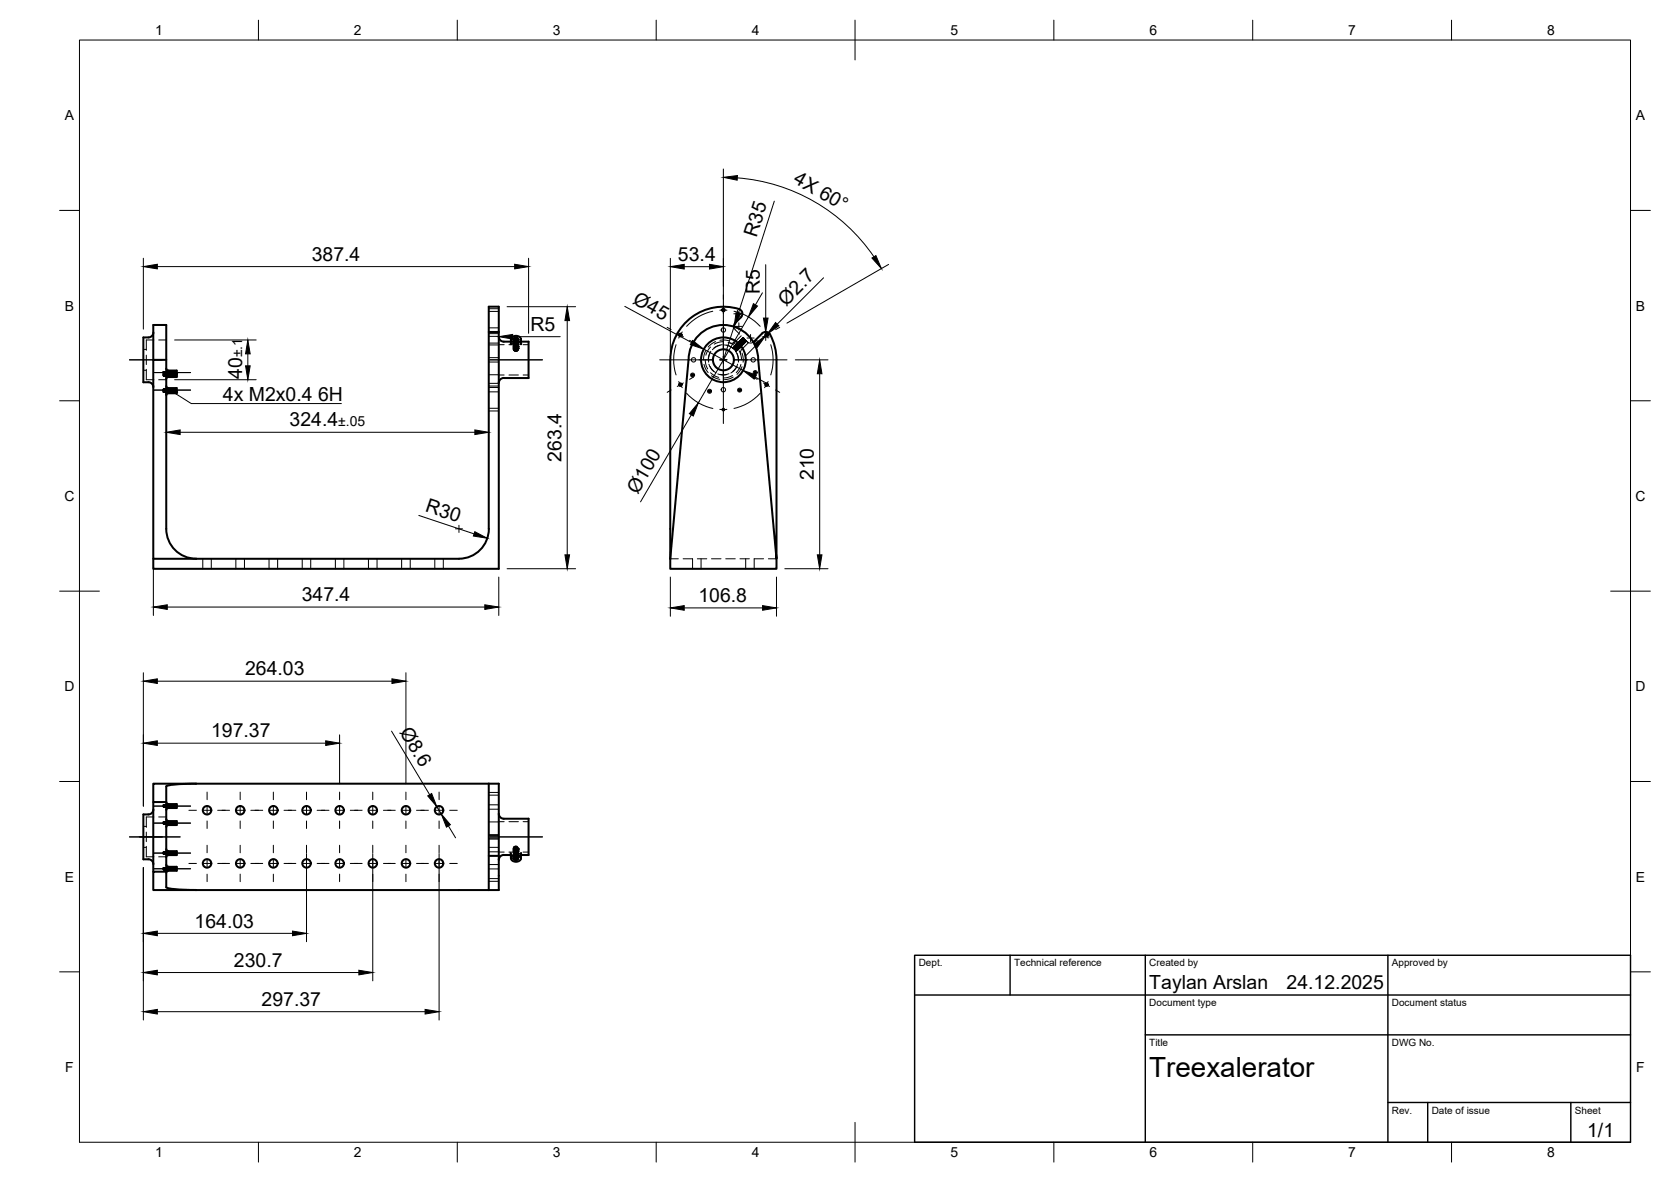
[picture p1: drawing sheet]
<svg xmlns="http://www.w3.org/2000/svg" width="420mm" height="297mm" viewBox="0 0 420 297" stroke-linecap="round" stroke-linejoin="round" font-family="sans-serif">
<defs><g id="words">
<text font-size="7" x="289" y="270.6">Treexalerator</text>
<g font-size="4.9">
<text x="199.3" y="45.8" transform="rotate(30 199.3 45.8)">4X 60°</text>
<text x="190.2" y="59.8" transform="rotate(-72 190.2 59.8)">R35</text>
<text x="78.4" y="65.5">387.4</text>
<text x="170.5" y="65.6">53.4</text>
<text x="158.9" y="76.2" transform="rotate(28 158.9 76.2)">Ø45</text>
<text x="191.1" y="74" transform="rotate(-90 191.1 74)">R5</text>
<text x="197.7" y="77.1" transform="rotate(-45 197.7 77.1)">Ø2.7</text>
<text x="133.4" y="83.1">R5</text>
<text x="60.9" y="95.3" transform="rotate(-90 60.9 95.3)">40</text>
<text x="56" y="100.7">4x M2x0.4</text>
<text x="80" y="100.7">6H</text>
<text x="72.8" y="107.2">324.4</text>
<text x="141.2" y="116.1" transform="rotate(-90 141.2 116.1)">263.4</text>
<text x="160.3" y="124.3" transform="rotate(-60 160.3 124.3)">Ø100</text>
<text x="204.6" y="120.7" transform="rotate(-90 204.6 120.7)">210</text>
<text x="106.7" y="128.5" transform="rotate(18 106.7 128.5)">R30</text>
<text x="75.9" y="151.1">347.4</text>
<text x="175.6" y="151.3">106.8</text>
<text x="61.6" y="169.7">264.03</text>
<text x="53.1" y="185.3">197.37</text>
<text x="100.4" y="184" transform="rotate(59 100.4 184)">Ø8.6</text>
<text x="48.9" y="233.1">164.03</text>
<text x="58.8" y="242.9">230.7</text>
<text x="289" y="248.5">Taylan Arslan</text>
<text x="323.5" y="248.5">24.12.2025</text>
<text x="65.8" y="252.8">297.37</text>
<text x="399.1" y="285.7">1/1</text>
</g>
<g font-size="3.5">
<text x="39" y="8.8">1</text>
<text x="89" y="8.8">2</text>
<text x="139" y="8.8">3</text>
<text x="189" y="8.8">4</text>
<text x="239" y="8.8">5</text>
<text x="289" y="8.8">6</text>
<text x="339" y="8.8">7</text>
<text x="389" y="8.8">8</text>
<text x="16.3" y="30.2">A</text>
<text x="411.3" y="30.2">A</text>
<text x="16.3" y="78">B</text>
<text x="411.3" y="78">B</text>
<text x="60.9" y="89.8" transform="rotate(-90 60.9 89.8)">±.1</text>
<text x="85" y="107.2">±.05</text>
<text x="16.2" y="125.9">C</text>
<text x="411.2" y="125.9">C</text>
<text x="16.2" y="173.7">D</text>
<text x="411.2" y="173.7">D</text>
<text x="16.3" y="221.6">E</text>
<text x="411.3" y="221.6">E</text>
<text x="16.4" y="269.4">F</text>
<text x="411.4" y="269.4">F</text>
<text x="39" y="290.8">1</text>
<text x="89" y="290.8">2</text>
<text x="139" y="290.8">3</text>
<text x="189" y="290.8">4</text>
<text x="239" y="290.8">5</text>
<text x="289" y="290.8">6</text>
<text x="339" y="290.8">7</text>
<text x="389" y="290.8">8</text>
</g>
<g font-size="2.5">
<text x="231" y="242.9">Dept.</text>
<text x="255" y="242.9">Technical reference</text>
<text x="289" y="242.9">Created by</text>
<text x="350" y="242.9">Approved by</text>
<text x="289" y="252.8">Document type</text>
<text x="350" y="252.8">Document status</text>
<text x="289" y="262.9">Title</text>
<text x="350" y="262.9">DWG No.</text>
<text x="350" y="279.9">Rev.</text>
<text x="360" y="279.9">Date of issue</text>
<text x="396" y="279.9">Sheet</text>
</g>
</g></defs>
<!-- layer: Visible -->
<g fill="none" stroke="#000" stroke-width=".51">
<path d="M186.3 79.7l-1.6 1.6-.2 .8M186.3 79.7a1.26 1.26 0 0 0-.5-2.1 13.4 13.4 0 0 0-17.2 12.8M38.5 90.4v-8.7h3.3v51.2a7.5 7.5 0 0 0 7.5 7.5M38.6 83.5a1.26 1.26 0 0 1-1.3 1.3h-1.3v11.3h1.3a1.22 1.22 0 0 1 1.3 1.2M41.8 90.4h-3.3v50h10.8M41.8 97l.1 .3 .4 .2h2.1v1.3h-2.1l-.2 .1-.3 .4M41.8 92.6l.1 .3 .4 .2h2.1v1M42.3 98.5h2.1M42.3 94.1h2.1M42.3 98.5l-.4 .3-.1 .2M42.3 94.1l-.4 .3-.1 .2M44.4 94.1v.6h-2.1l-.2 .1-.3 .4"/>
<path d="M122.9 83.4h2.5M125.4 83.4v-6.3h-2.5v55.8a7.5 7.5 0 0 1-7.5 7.5h-66.1M125.4 83.4v59.5h-86.9v-2.5M125.4 84.6a1.26 1.26 0 0 0 1.3 1.3h1.8M128.5 85.3l-.1 1.2M128.7 84.8a1.4 1.4 0 0 1 2.3 .5 1.34 1.34 0 0 1-1.3 .9 1.34 1.34 0 0 1-1.2-.9zM129.2 85.1l-.1 .2M129.2 85.4l.6-.2 .4 .2M129.3 85.4l.4-.1 .5 .2-.4-.2zM129.4 85.6h.6zM130.1 85l-.6-.1-.4 .4 .4 .4 .6-.1M130.1 85l.1 .3-.4-.3-.6 .2 .2 .4h.7"/>
<path d="M130.1 85l.2 .3-.2 .3M130.1 85.5l-.3-.1-.5 .1 .8 .1M130.2 85.4l-.4-.4-.6 .3 .7-.2 .3 .3M131 85.9h1.9v9.1h-6.2a1.22 1.22 0 0 0-1.3 1.2M131 85.3v1.2M168.5 90.4v50M173.1 90.4l-4.6 50M173.1 90.4a8.8 8.8 0 0 1 8.8-8.7 8.8 8.8 0 0 1 8.7 8.7M189.6 85.8l-.2 .2M190.6 90.4l4.6 50v-50M193.6 84.1a13.3 13.3 0 0 1 1.6 6.3M193.7 84.1a1.26 1.26 0 0 0-2-.3l-2.1 2"/>
<path d="M168.5 140.4v2.5h26.7v-2.5M49.3 196.9h73.6M49.3 196.9h-10.8v4.7l3.3-.1 .5 .6h2.1v1h-2.1l-.4 .2-.1 .3M49.3 196.9a23.5 23.5 0 0 0-7.5 .7v25.4a16.6 16.6 0 0 0 6.2 .6l1.3 .1M122.9 196.9v26.8M122.9 196.9h2.5v26.8h-2.5M38.5 201.6v17.5M38.6 203.4a1.26 1.26 0 0 1-1.3 1.3h-1.3v11.2h1.3a1.22 1.22 0 0 1 1.3 1.3M41.8 217.3l.5 .5h2.1v1h-2.1l-.4 .3-.1 .2M41.8 205.8l.1 .3 .4 .2M41.8 213.4l.3 .4 .2 .1M41.8 219.1h-3.3v4.6h10.8"/>
<path d="M42.3 206.3h2.1v1h-2.1l-.4 .3-.1 .2M42.3 213.9h2.1v1h-2.1l-.4 .2-.1 .3M122.9 215.1h2.5M125.4 204.5a1.26 1.26 0 0 0 1.3 1.2h6.2v9.2h-1.9M128.4 214.4l.1 1.3M128.5 214.9l-1.8-.1a1.26 1.26 0 0 0-1.3 1.3M128.7 215.2a1.4 1.4 0 0 1 2.3 .5 1.34 1.34 0 0 1-1.3 .9 1.34 1.34 0 0 1-1.2-.9zM129.1 215.7v.1M129.1 215.8l.5 .3 .5-.1M129.2 215.6l.4 .3 .6-.2-.6 .2zM129.2 215.6l.5 .4 .4-.1 .1-.2M129.3 215.4l.4 .2 .5-.1"/>
<path d="M129.3 215.4l.3 .2 .5-.1M129.3 215.4h.8M129.3 215.4v.5l.8 .1M129.4 215.3l.6 .1M129.5 215.3h.4M129.6 215.3h.2M130.1 215.4h-.8l-.2 .4M130.1 215.4l.2 .3-.2 .3M130.2 215.5l-.5 .2-.5-.2 .4 .3 .6-.3M131 214.4v1.3M49.3 223.7h73.6"/>
<circle cx="181.9" cy="77.9" r=".33"/>
<circle cx="171.1" cy="96.7" r=".33"/>
<circle cx="171.1" cy="84.2" r=".33"/>
<circle cx="181.9" cy="90.4" r="5.6"/>
<circle cx="181.9" cy="90.4" r="2.64"/>
<circle cx="192.7" cy="84.2" r=".33"/>
<circle cx="192.7" cy="96.7" r=".33"/>
<circle cx="52.1" cy="217" r="1.07"/>
<circle cx="52.1" cy="203.6" r="1.07"/>
<circle cx="60.4" cy="203.6" r="1.07"/>
<circle cx="60.4" cy="217" r="1.07"/>
<circle cx="68.7" cy="203.6" r="1.07"/>
<circle cx="68.7" cy="217" r="1.07"/>
<circle cx="77.1" cy="203.6" r="1.07"/>
<circle cx="77.1" cy="217" r="1.07"/>
<circle cx="85.4" cy="203.6" r="1.07"/>
<circle cx="85.4" cy="217" r="1.07"/>
<circle cx="93.7" cy="203.6" r="1.07"/>
<circle cx="93.7" cy="217" r="1.07"/>
<circle cx="102.1" cy="203.6" r="1.07"/>
<circle cx="102.1" cy="217" r="1.07"/>
<circle cx="110.4" cy="217" r="1.07"/>
<circle cx="110.4" cy="203.6" r="1.07"/>
</g>
<!-- layer: Hidden -->
<g fill="none" stroke="#000" stroke-width=".25">
<path d="M122.9 77.6h2.5M122.9 78.3h2.5M36 93.1h.8M36 87.8h.8M36.8 89.2v2.4M36.8 92.8v2.6h1.9M38.7 85.4h-1.9v2.6M39.9 85.4h1.9M39.9 95.4h1.9M41 94.2l.1-.2v.5l.1-.5v.5M41 94.3l.1-.3v.5l.1-.5v.4M41 94.4v.1"/>
<path d="M41 94.1l.2 .3M41 98.3l.1-.2v.5l.1-.5v.4M41 98.4l.1-.3v.5l.1-.5v.4M41 98.5v.1M41 98.2l.2 .3M41 98l.1-.2v.5l.1-.5v.4M41 98.1l.1-.3v.5l.1-.5v.4M41 98.2v.1M41 97.9l.2 .3M41 93.6l.1-.2v.5l.1-.5v.4M41 93.7l.1-.3v.5l.1-.5v.4M41 93.8v.1"/>
<path d="M41 93.5l.2 .3M41 94.1v.3M41 93.5v.3M41 98.3v.2M41 97.9v.3M41.1 94.4h.1M41.1 98.5h.1M41.1 98.2h.1M41.1 93.8h.1M41.1 94.5h.1M41.1 94.5h-.1M41.1 98.1h.1"/>
<path d="M41.1 98.5l-.1 .1M41.1 98.1h-.1M41.1 98.2v.1M41.1 98.2l-.1 .1M41.1 93.8l-.1 .1M41.1 94.1h-.1M41.1 97.8l-.1 .1M41.1 93.4l-.1 .1M41.1 94.1h.1M41.1 93.4h.1M41.1 97.8h.1M41.1 98.6h.1"/>
<path d="M41.1 98.3h.1M41.1 93.9h.1M41.2 94h.1M41.2 98.1h.1M41.2 97.8h.1M41.2 93.4h.1M41.2 94.5h.1M41.2 94v.1M41.2 94.5h-.1M41.2 94l-.1 .1M41.2 98.5h.1M41.2 98.5l-.1 .1"/>
<path d="M41.2 98.1h-.1M41.2 98.2l-.1 .1M41.2 97.8h-.1M41.2 93.8h.1M41.2 93.8l-.1 .1M41.2 93.4h-.1M41.2 98.2h.1M41.2 93.8v.1M41.2 98.5v.1M41.2 98.2v.1M41.2 94.1l.1 .4v-.4l.1 .4 .1-.4M41.2 98.2l.2 .3 .1-.3"/>
<path d="M41.2 97.9l.2 .3 .1-.3M41.2 93.5l.2 .3 .1-.3M41.2 98.3h.1M41.2 94.1h.1M41.3 98.2l-.1 .1M41.3 94.5h-.1M41.3 98.5l-.1 .1M41.3 98.2v.1M41.3 93.8l-.1 .1M41.3 94h.1M41.3 98.1h.1M41.3 97.8h.1"/>
<path d="M41.3 93.4h.1M41.3 94v.1M41.3 94l-.1 .1M41.3 97.8h-.1M41.3 98.1h-.1M41.3 93.4h-.1M41.3 94.5h.1M41.3 98.6h.1M41.3 98.3h.1M41.3 93.9h.1M41.3 94.1l.1 .4v-.4l.1 .4 .1-.4M41.3 98.1l.1 .4v-.4l.1 .4 .1-.3"/>
<path d="M41.3 97.8l.1 .4v-.4l.1 .4 .1-.3M41.3 93.4l.1 .4v-.4l.1 .4 .1-.3M41.4 94h.1M41.4 94.5h.1M41.4 94l-.1 .1M41.4 97.8h-.1M41.4 98.1h.1M41.4 98.5h.1M41.4 98.1h-.1M41.4 97.8h.1M41.4 98.2l-.1 .1M41.4 93.4h.1"/>
<path d="M41.4 93.8h.1M41.4 93.4h-.1M41.4 98.2h.1M41.4 94v.1M41.4 98.5v.1M41.4 98.2v.1M41.4 93.8v.1M41.4 94.1h.1M41.4 98.6h.1M41.4 98.3h.1M41.4 93.9h.1M41.5 94h.1"/>
<path d="M41.5 94.5h.1M41.5 94.5h-.1M41.5 94l-.1 .1M41.5 98.1h.1M41.5 98.5h.1M41.5 98.5l-.1 .1M41.5 98.2l-.1 .1M41.5 97.8h-.1M41.5 98.1h-.1M41.5 97.8h.1M41.5 93.4h.1M41.5 93.8l-.1 .1"/>
<path d="M41.5 93.4h-.1M41.5 98.2h.1M41.5 94v.1M41.5 93.8v.1M41.5 98.2v.1M41.5 98.6h.1M41.5 98.3h.1M41.5 93.9h.1M41.6 94.1l-.1 .4v-.5l-.1 .5v-.5l-.1 .4M41.6 98.2l-.1 .4v-.5l-.1 .5v-.5l-.1 .4M41.6 97.9l-.1 .4v-.5l-.1 .5v-.5l-.1 .4M41.6 93.5l-.1 .4v-.5l-.1 .5v-.5l-.1 .4"/>
<path d="M41.6 94.5h.1M41.6 98.5h.1M41.6 98.2v.1M41.6 93.8h.1M41.6 94l-.1 .5v-.5l-.1 .5v-.5l-.1 .3M41.6 98.1l-.1 .5v-.5l-.1 .5v-.5l-.1 .3M41.6 97.8l-.1 .5v-.5l-.1 .5v-.5l-.1 .3M41.6 93.4l-.1 .5v-.5l-.1 .5v-.5l-.1 .3M41.6 94h.1M41.6 98.1h.1M41.6 97.8h.1M41.6 93.4h.1"/>
<path d="M41.6 94v.1M41.6 93.4h-.1M41.6 94l-.1 .1M41.6 97.8h-.1M41.6 98.2l-.1 .1M41.6 98.5v.1M41.6 93.8v.1M41.6 98.3h.1M41.6 94.1h.1M41.7 98.2l-.1 .1M41.7 94.5h-.1M41.7 93.8l-.1 .1"/>
<path d="M41.7 98.5l-.1 .1M41.7 98.2h.1M41.7 94.1v.4l.1-.5v.5l.1-.5v.4M41.7 94v.5l.1-.5v.5l.1-.5v.3v-.2v.4l-.1-.4v.4l-.1-.4v.3M41.7 97.8v.5l.1-.5v.5l.1-.4-.1 .3v-.4v.4l-.1-.4v.4v.4l.1-.5v.5l.1-.5v.4M41.7 98.1v.5l.1-.5v.5l.1-.5v.2v-.2v.4l-.1-.4v.4l-.1-.4v.4M41.7 97.9v.4l.1-.5v.5l.1-.5v.4M41.7 93.5v.4l.1-.5v.5l.1-.5v.4M41.7 93.4v.5l.1-.5v.5l.1-.5v.2v-.2l-.1 .4v-.4v.4l-.1-.4v.4M41.7 94h.1M41.7 98.1h.1M41.7 97.8h.1"/>
<path d="M41.7 93.4h.1M41.7 94v.1M41.7 93.4h-.1M41.7 94l-.1 .1M41.7 94.5h.1M41.7 98.1h-.1M41.7 98.5v.1M41.7 97.8h-.1M41.7 98.2v.1M41.7 93.8v.1M41.7 98.6h.1M41.7 98.3h.1"/>
<path d="M41.7 93.9h.1M41.7 94.1h.1M41.8 94.5h.1M41.8 98.5h.1M41.8 93.8h.1M41.8 93.2l.1 .4 .4 .2h2.1M41.8 97.3l.4 .5h2.2M41.8 94.1h.1M41.8 93.4h.1M41.8 98.1h.1M41.8 97.8h.1M41.8 98.6h.1"/>
<path d="M41.8 98.3h.1M41.8 93.9h.1M41.9 94h.1M41.9 98.1h.1M41.9 97.8h.1M41.9 93.4h.1M41.9 94.5h.2M41.9 94.5h-.1M41.9 94l-.1 .1M41.9 98.5h.2M41.9 98.5l-.1 .1M41.9 98.2l-.1 .1"/>
<path d="M41.9 97.8h-.1M41.9 98.1h-.1M41.9 93.8h.2M41.9 93.8l-.1 .1M41.9 93.4h-.1M41.9 98.2h.1M41.9 94v.1M41.9 94.5h.1M41.9 98.5v.1M41.9 98.2v.1M41.9 93.8v.1M41.9 98.3h.1"/>
<path d="M41.9 94.1h.1M42 94.5h-.1M42 93.8l-.1 .1M42 98.5l-.1 .1M42 94h.1M42 98.1h.1M42 97.8h.1M42 93.4h.1M42 93.4h-.1M42 94l-.1 .1M42 98.1h-.1M42 97.8h-.1"/>
<path d="M42 98.2l-.1 .1M42 94.5h.1M42 93.8v.1M42 98.5v.1M42 98.2v.1M42.1 94.3l-.1-.2v.4l-.1-.4v.4l-.1-.4v.2M42.1 98.3l-.1-.2v.4l-.1-.4v.4l-.1-.4v.4v-.1M42.1 98.1l-.1-.3v.4l-.1-.4v.4l-.1-.4v.4v-.1M42.1 93.6l-.1-.2v.4l-.1-.4v.4l-.1-.4v.4v-.1M42.1 94.5h-.1M42.1 98.5l-.1 .1M42.1 98.2l-.1 .1"/>
<path d="M42.1 93.8l-.1 .1M42.1 98.2h.1M42.1 94.2v-.1l.1 .4v-.4l.1 .4v-.4l.1 .4v-.2M42.1 98.3v-.2l.1 .4v-.4l.1 .4v-.4l.1 .4v-.1M42.1 98v-.2l.1 .4v-.4l.1 .4v-.4l.1 .4v-.1M42.1 93.6v-.2l.1 .4v-.4l.1 .4v-.4l.1 .4v-.1M42.1 94h.1M42.1 98.1h.1M42.1 97.8h.1M42.1 93.4h.1M42.1 94v.1M42.1 94.5h.1"/>
<path d="M42.1 98.5v.1M42.1 98.2v.1M42.1 93.8v.1M42.1 94.1h.1M42.1 98.6h.1M42.1 98.3h.1M42.1 93.9h.1M42.2 94h.1M42.2 94.5h.1M42.2 94.5h-.1M42.2 93.8l-.1 .1M42.2 94l-.1 .1"/>
<path d="M42.2 98.1h.1M42.2 98.5h.1M42.2 98.5l-.1 .1M42.2 98.2l-.1 .1M42.2 98.1h-.1M42.2 97.8h.1M42.2 97.8h-.1M42.2 93.4h.1M42.2 93.8h.1M42.2 93.4h-.1M42.2 98.2h.1M42.2 93.8v.1"/>
<path d="M42.2 98.5v.1M42.2 98.2v.1M42.2 94.3v-.2l.1 .4v-.4l.1 .4v-.4l.1 .4v-.2M42.2 98.3v-.2l.1 .4v-.4l.1 .4v-.4l.1 .4v-.1M42.2 98.1v-.3l.1 .4v-.4l.1 .4v-.4l.1 .3M42.2 93.6v-.2l.1 .4v-.4l.1 .4v-.4l.1 .3M42.2 98.6h.1M42.2 98.3h.1M42.2 93.9h.1M42.2 94.2v.3v-.5l-.1 .5v-.5l-.1 .5M42.2 94.3v.2v-.5l-.1 .5v-.5l-.1 .4M42.2 98.2v.4v-.5l-.1 .5v-.5l-.1 .4"/>
<path d="M42.2 98.4v.2v-.5l-.1 .5v-.5l-.1 .4M42.2 97.9v.4v-.5l-.1 .5v-.5l-.1 .4M42.2 98.1v.2v-.5l-.1 .5v-.5l-.1 .4M42.2 93.5v.4v-.5l-.1 .5v-.5l-.1 .4M42.2 93.7v.2v-.5l-.1 .5v-.5l-.1 .4M42.3 94h.1M42.3 98.1h.1M42.3 97.8h.1M42.3 93.4h.1M42.3 94.5h.1M42.3 94v.1M42.3 98.5h.1"/>
<path d="M42.3 98.2l-.1 .1M42.3 98.2v.1M42.3 93.8h.1M42.3 98.5v.1M42.3 93.8v.1M42.3 98.3h.1M42.3 94.1h.1M42.4 94v.5l.1-.5v.5l.1-.5v.3M42.4 94.1v-.1v.5l.1-.5v.5l.1-.5v.1M42.4 98.1v.5l.1-.5v.5l.1-.5v.2M42.4 98.2v-.1v.5l.1-.5v.5l.1-.5v.1M42.4 97.8v.5l.1-.5v.5l.1-.5v.3"/>
<path d="M42.4 97.9v-.1v.5l.1-.5v.5l.1-.5v.1M42.4 93.4v.5l.1-.5v.5l.1-.5v.2M42.4 93.5v-.1v.5l.1-.5v.5l.1-.5v.1M42.4 98.2l-.1 .1M42.4 94.5h-.1M42.4 93.8l-.1 .1M42.4 98.5l-.1 .1M42.4 98.2h.1M42.4 94h.1M42.4 98.1h.1M42.4 97.8h.1M42.4 93.4h.1"/>
<path d="M42.4 94v.1M42.4 93.4h-.1M42.4 94l-.1 .1M42.4 94.5h.1M42.4 98.1h-.1M42.4 98.5v.1M42.4 97.8h-.1M42.4 98.2v.1M42.4 93.8v.1M42.4 98.6h.1M42.4 98.3h.1M42.4 93.9h.1"/>
<path d="M42.4 94.1h.1M42.5 94.5h.1M42.5 98.5h.1M42.5 93.8h.1M42.5 98.2l-.1 .1M42.5 98.2v.1M42.5 98.6h.1M42.5 98.3h.1M42.5 93.9h.1M42.6 94l-.2 .1M42.6 94h.1M42.6 94.5h.1"/>
<path d="M42.6 94.5h-.1M42.6 97.8h-.2M42.6 98.1h.1M42.6 98.5h.1M42.6 98.5l-.1 .1M42.6 98.2l-.1 .1M42.6 98.1h-.1M42.6 97.8h.1M42.6 93.4h-.2M42.6 93.4h.1M42.6 93.8h.1M42.6 93.8l-.1 .1"/>
<path d="M42.6 98.2h.1M42.6 94v.1M42.6 98.5v.1M42.6 98.2v.1M42.6 93.8v.1M42.6 94.1h.1M42.6 98.6h.1M42.6 98.3h.1M42.6 93.9h.1M42.7 94.5h.1M42.7 98.5h.1M42.7 93.8h.1"/>
<path d="M42.7 98.2h.1M42.7 94h.1M42.7 98.1h.1M42.7 97.8h.1M42.7 93.4h.1M42.7 94v.1M42.7 94.5h-.1M42.7 93.4h-.1M42.7 94l-.1 .1M42.7 98.5l-.1 .1M42.7 98.1h-.1M42.7 98.2l-.1 .1"/>
<path d="M42.7 97.8h-.1M42.7 93.8l-.1 .1M42.7 93.8v.1M42.7 98.5v.1M42.7 98.2v.1M42.7 94.3v.2l.1-.5v.5l.1-.5v.4M42.7 98.4v.2l.1-.5v.5l.1-.5v.4M42.7 98.1v.2l.1-.5v.5l.1-.5v.4M42.7 93.7v.2l.1-.5v.5l.1-.5v.4M42.7 98.3h.1M42.7 94.1h.1M42.8 94.5h-.1"/>
<path d="M42.8 93.8l-.1 .1M42.8 98.5l-.1 .1M42.8 94h.1M42.8 98.1h.1M42.8 97.8h.1M42.8 93.4h.1M42.8 93.4h-.1M42.8 94l-.1 .1M42.8 98.1h-.1M42.8 97.8h-.1M42.8 94.1v.4l-.1-.4v.4l-.1-.4v.4l-.1-.3M42.8 98.2v.3l-.1-.4v.4l-.1-.4v.4l-.1-.3"/>
<path d="M42.8 97.9v.3l-.1-.4v.4l-.1-.4v.4l-.1-.3M42.8 93.5v.3l-.1-.4v.4l-.1-.4v.4l-.1-.3M42.8 94.5h.1M42.8 98.6h.1M42.8 98.3h.1M42.8 93.9h.1M42.9 94h.1M42.9 94.5h.1M42.9 94.5h-.1M42.9 93.8l-.1 .1M42.9 98.1h.1M42.9 98.5h.1"/>
<path d="M42.9 98.5l-.1 .1M42.9 98.2l-.1 .1M42.9 97.8h.1M42.9 93.4h.1M42.9 93.8h.1M42.9 98.2h.1M42.9 94v.1M42.9 98.5v.1M42.9 98.2v.1M42.9 93.8v.1M42.9 94.1h.1M42.9 98.6h.1"/>
<path d="M42.9 98.3h.1M42.9 93.9h.1M42.9 94.3v.2v-.5l-.1 .5v-.5l-.1 .4M42.9 94.1v.4l-.1-.4v.4l-.1-.4M42.9 98.4v.2v-.5l-.1 .5v-.5l-.1 .4M42.9 98.1v.4l-.1-.4v.4l-.1-.3M42.9 98.1v.2v-.5l-.1 .5v-.5l-.1 .4M42.9 97.8v.4l-.1-.4v.4l-.1-.3M42.9 93.7v.2v-.5l-.1 .5v-.5l-.1 .4M42.9 93.4v.4l-.1-.4v.4l-.1-.3M43 94h.1M43 98.1h.1"/>
<path d="M43 97.8h.1M43 93.4h.1M43 94.5h.2M43 94.5h-.1M43 94l-.1 .1M43 98.5h.2M43 98.5l-.1 .1M43 98.2l-.1 .1M43 97.8h-.1M43 98.1h-.1M43 93.8h.2M43 93.8l-.1 .1"/>
<path d="M43 93.4h-.1M43 98.2h.1M43 94.5h.1M43 98.5v.1M43 93.8v.1M43.1 94.1v-.1v.5l.1-.5v.5l.1-.5v.1M43.1 94.5h-.1M43.1 93.8l-.1 .1M43.1 98.5l-.1 .1M43.1 98.2h.1M43.1 94h.1M43.1 98.1h.1"/>
<path d="M43.1 97.8h.1M43.1 93.4h.1M43.1 94v.1M43.1 94.5h.1M43.1 98.5h.1M43.1 98.2v.1M43.1 93.8h.1M43.1 98.3h.1M43.1 94.1h.1M43.2 94h.1M43.2 94l-.1 .1M43.2 98.1h.1"/>
<path d="M43.2 98.2l-.1 .1M43.2 98.1h-.1M43.2 97.8h.1M43.2 97.8h-.1M43.2 93.4h.1M43.2 93.4h-.1M43.2 98.2h.1M43.2 94v.1M43.2 94.5h.1M43.2 98.5v.1M43.2 98.2v.1M43.2 93.8v.1"/>
<path d="M43.2 94.1h.1M43.2 98.6h.1M43.2 98.3h.1M43.2 93.9h.1M43.2 94.4l-.1-.3v.4l-.1-.4v.4M43.2 98.5l-.1-.4v.4l-.1-.4v.4M43.2 98.2l-.1-.4v.4l-.1-.4v.4M43.2 93.8l-.1-.4v.4l-.1-.4v.4M43.3 94.5h.1M43.3 98.5h.1M43.3 93.8h.1M43.3 94l-.1 .5v-.5l-.1 .5v-.5v.3"/>
<path d="M43.3 98.2v-.1l-.1 .5v-.5l-.1 .5v-.5v.1M43.3 98.1l-.1 .5v-.5l-.1 .5v-.5v.3M43.3 97.9v-.1l-.1 .5v-.5l-.1 .5v-.5v.1M43.3 97.8l-.1 .5v-.5l-.1 .5v-.5v.3M43.3 93.5v-.1l-.1 .5v-.5l-.1 .5v-.5v.1M43.3 93.4l-.1 .5v-.5l-.1 .5v-.5v.3M43.3 94l-.1 .1M43.3 98.1h.1M43.3 94v.1M43.3 98.1h-.1M43.3 97.8h-.1M43.3 97.8h.1"/>
<path d="M43.3 93.4h-.1M43.3 93.4h.1M43.3 94.1h.1M43.3 98.6h.1M43.3 98.3h.1M43.3 93.9h.1M43.4 94.3l-.1-.2v.4l-.1-.4v.4l-.1-.4v.3M43.4 98.4l-.1-.3v.4l-.1-.4v.4l-.1-.4v.4M43.4 98.1l-.1-.3v.4l-.1-.4v.4l-.1-.4v.4M43.4 93.7l-.1-.3v.4l-.1-.4v.4l-.1-.4v.4M43.4 94h.1M43.4 98.1h.1"/>
<path d="M43.4 97.8h.1M43.4 93.4h.1M43.4 94.5h.1M43.4 94v.1M43.4 94.5h-.1M43.4 93.4h-.1M43.4 94l-.1 .1M43.4 98.5h.1M43.4 98.5l-.1 .1M43.4 98.1h-.1M43.4 98.2l-.1 .1M43.4 97.8h-.1"/>
<path d="M43.4 93.8h.1M43.4 93.8l-.1 .1M43.4 98.2h.1M43.4 98.2v.4l.1-.5v.5l.1-.5v.5v-.5l-.1 .5v-.5l-.1 .5v-.3M43.4 98.2l.1 .3v-.4l.1 .4v-.4l.1 .4v-.2M43.4 98.2v.1M43.4 93.8v.1M43.4 98.5v.1M43.4 98.3h.1M43.4 94.1h.1M43.5 94.5h-.1M43.5 93.8l-.1 .1"/>
<path d="M43.5 98.5l-.1 .1M43.5 94h.1M43.5 98.1h.1M43.5 97.8h.1M43.5 93.4h.1M43.5 94l-.1 .1M43.5 98.1h-.1M43.5 98.2l-.1 .1M43.5 97.8h-.1M43.5 98.2v.1M43.5 93.4h-.1M43.5 98.3v-.2l.1 .4v-.4l.1 .4v-.4l.1 .4v-.2"/>
<path d="M43.5 94.5h.1M43.5 98.6h.1M43.5 98.3h.1M43.5 93.9h.1M43.6 94h.1M43.6 94.5h.1M43.6 98.1h.1M43.6 98.5h.1M43.6 97.8h.1M43.6 98.2l-.1 .1M43.6 93.8l-.1 .1M43.6 93.4h.1"/>
<path d="M43.6 98.2h.1M43.6 94v.1M43.6 93.8v.1M43.6 98.5v.1M43.6 98.2v.1M43.6 94.1h.1M43.6 98.6h.1M43.6 98.3h.1M43.6 93.9h.1M43.7 94h.1M43.7 94.5h.2M43.7 94.5h-.1"/>
<path d="M43.7 94l-.1 .1M43.7 98.1h.1M43.7 98.5h.2M43.7 98.5l-.1 .1M43.7 98.2l-.1 .1M43.7 97.8h-.1M43.7 98.1h-.1M43.7 97.8h.1M43.7 93.4h.1M43.7 93.8h.2M43.7 93.8l-.1 .1M43.7 93.4h-.1"/>
<path d="M43.7 98.2h.1M43.7 94.2v.3l-.1-.4v.4l-.1-.4v.4l-.1-.4v.4l.1-.5 .1 .5v-.5l-.1 .5v-.5l-.1 .5v-.2M43.7 98v.2l-.1-.4v.4l-.1-.4v.4l-.1-.4v.5l.1-.5 .1 .5-.1-.5-.1 .5v-.2M43.7 93.6v.2l-.1-.4v.4l-.1-.4v.4l-.1-.4v.5l.1-.5 .1 .5v-.5l-.1 .5v-.5l-.1 .5v-.3M43.7 94.5h.1M43.7 98.5v.1M43.7 98.2v.1M43.7 93.8v.1M43.7 98.3h.1M43.8 94h.1M43.8 98.1h.1M43.8 97.8h.1"/>
<path d="M43.8 93.4h.1M43.8 94v.1M43.8 94.5h-.1M43.8 98.5l-.1 .1M43.8 93.8l-.1 .1M43.8 94.5h.1M43.8 93.8v.1M43.8 98.5v.1M43.8 98.3h.1M43.8 94.1h.1M43.9 94.5h-.1M43.9 93.8l-.1 .1"/>
<path d="M43.9 94l-.1 .1M43.9 98.5l-.1 .1M43.9 98.1h-.1M43.9 98.2l-.1 .1M43.9 97.8h-.1M43.9 93.4h-.1M43.9 98.2h.1M43.9 94h.1M43.9 98.1h.1M43.9 97.8h.1M43.9 93.4h.1M43.9 94v.1"/>
<path d="M43.9 94.5h.1M43.9 98.5v.1M43.9 98.2v.1M43.9 93.8v.1M43.9 94.1h.1M43.9 98.6h.1M43.9 98.3h.1M43.9 93.9h.1M44 94l-.1 .5v-.5l-.1 .5v-.5v.3M44 94.1l-.1 .4v-.5l-.1 .5v-.5l-.1 .4M44 98.1l-.1 .5v-.5l-.1 .5v-.5v.3M44 98.2l-.1 .4v-.5l-.1 .5v-.5l-.1 .4"/>
<path d="M44 97.8l-.1 .5v-.5l-.1 .5v-.5v.3M44 97.9l-.1 .4v-.5l-.1 .5v-.5l-.1 .4M44 93.4l-.1 .5v-.5l-.1 .5v-.5v.3M44 93.5l-.1 .4v-.5l-.1 .5v-.5l-.1 .4M44 94v.1M44 94.5h.1M44 94l-.1 .1M44 98.1h.1M44 98.5h.1M44 93.4h-.1M44 97.8h-.1M44 98.1h-.1"/>
<path d="M44 97.8h.1M44 93.4h.1M44 93.8h.1M44 94.1h.1M44 98.6h.1M44 98.3h.1M44 93.9h.1M44.1 94h.1M44.1 98.1h.1M44.1 97.8h.1M44.1 93.4h.1M44.1 94.5h.1"/>
<path d="M44.1 94v.1M44.1 94.5h-.1M44.1 93.4h-.1M44.1 94l-.1 .1M44.1 98.5h.1M44.1 98.5l-.1 .1M44.1 98.2l-.1 .1M44.1 98.1h-.1M44.1 97.8h-.1M44.1 93.8h.1M44.1 93.8l-.1 .1M44.1 98.2h.1"/>
<path d="M44.1 94.1v.4l.1-.5v.5l.1-.5v.4M44.1 94v.5l.1-.5v.5l.1-.5v.3M44.1 98.2v.4l.1-.5v.5l.1-.5v.4M44.1 98.1v.5l.1-.5v.5l.1-.5v.3M44.1 97.9v.4l.1-.5v.5l.1-.5v.4M44.1 97.8v.5l.1-.5v.5l.1-.5v.3M44.1 93.5v.4l.1-.5v.5l.1-.5v.4M44.1 93.4v.5l.1-.5v.5l.1-.5v.3M44.1 93.8v.1M44.1 98.5v.1M44.1 98.2v.1M44.1 98.3h.1"/>
<path d="M44.1 94.1h.1M44.1 94.2v.3l-.1-.4v.4l-.1-.4v.4l-.1-.4-.1 .4-.1-.4v.4l-.1-.4v.1M44.1 98.2v-.1v.4l-.1-.4v.4l-.1-.4v.4l-.1-.2M44.1 97.9v-.1v.4l-.1-.4v.4l-.1-.4-.1 .4-.1-.4v.4l-.1-.4v.4l-.1-.4v.2M44.1 93.5v-.1v.4l-.1-.4v.4l-.1-.4-.1 .4-.1-.4v.4l-.1-.4v.4l-.1-.4v.2M44.2 94.5h-.1M44.2 98.5l-.1 .1M44.2 98.2l-.1 .1M44.2 98.2v.1M44.2 93.8l-.1 .1M44.2 94h.1M44.2 98.1h.1"/>
<path d="M44.2 97.8h.1M44.2 93.4h.1M44.2 93.4h-.1M44.2 94l-.1 .1M44.2 98.1h-.1M44.2 97.8h-.1M44.2 94.5h.1M44.2 98.6h.1M44.2 98.3h.1M44.2 93.9h.1M44.3 94.1l-.1 .4-.1-.4v.4l-.1-.4v.4v-.3M44.3 98.2l-.1 .3v-.4l-.1 .4-.1-.4v.4v-.2"/>
<path d="M44.3 97.9l-.1 .3-.1-.4v.4l-.1-.4v.4v-.2M44.3 93.5l-.1 .3-.1-.4v.4l-.1-.4v.4v-.2M44.3 94h.1M44.3 94.5h.1M44.3 98.1h.1M44.3 98.5h.1M44.3 98.1h-.1M44.3 97.8h.1M44.3 98.2l-.1 .1M44.3 93.8l-.1 .1M44.3 93.4h.1M44.3 98.2h.1"/>
<path d="M44.3 94.4l.1-.3v.3M44.3 98.4v-.3l.1 .4v-.4v.4M44.3 98.1v-.3l.1 .4v-.4v.4M44.3 93.7v-.3l.1 .4v-.4v.4M44.3 94v.1M44.3 98.5v.1M44.3 98.2v.1M44.3 93.8v.1M44.3 94.1h.1M44.3 98.6h.1M44.3 98.3h.1M44.3 93.9h.1"/>
<path d="M44.4 94h.1M44.4 94.5h.1M44.4 94.5h-.1M44.4 93.8l-.1 .1M44.4 94l-.1 .1M44.4 98.1h.1M44.4 98.5h.1M44.4 98.5l-.1 .1M44.4 98.2l-.1 .1M44.4 97.8h-.1M44.4 98.1h-.1M44.4 97.8h.1"/>
<path d="M44.4 93.4h.1M44.4 93.8h.1M44.4 93.4h-.1M44.4 98.2h.1M44.4 94v.1M44.4 98.2v.1M44.4 98.5v.1M44.4 93.8v.1M44.4 98.6h.1M44.4 98.3h.1M44.4 93.9h.1M122.9 86.2h2.5"/>
<path d="M122.9 96.3h2.5M122.9 97h2.5M122.9 83.8h2.5M122.9 84.5h2.5M122.9 97.4h2.5M122.9 98.5h2.5M122.9 86.7h2.5M122.9 94.2h2.5M122.9 82.4h2.5M122.9 83.5h2.5M122.9 89.9h2.5M122.9 91h2.5"/>
<path d="M125.4 86.6h1.4M125.4 94.2h1.4M128 86.6h2.3M128 94.2h2.3M128.5 86.4h.1M128.5 85.9h2.5M129.1 85.3v.1M129.1 85.4l.4-.4 .6 .1 .3 .3-.1 .3-.3 .2-.7 .1-.1 .3 .6 .3 .5-.4M129.1 85.3h.1M129.1 85.6h.1M129.1 86h.1M129.1 86.4h.1"/>
<path d="M129.1 86.8h.1M129.1 87.3h.1M129.1 87.4h.1M129.1 87.7h.1M129.1 87.8h.1M129.1 85.4h.1M129.1 85.7h.1M129.1 85.8v.1M129.1 86.1h.1M129.1 86.3h.1M129.1 86.5v.1M129.1 86.7h.1"/>
<path d="M129.1 87h.1M129.1 87.1h.1M129.1 87.5v.1M129.1 85.2l.4-.3 .7 .1 .2 .4-.4 .4M129.1 85.4l.4-.4 .6 .1 .3 .4-.5 .4M129.1 85.5l.4-.3 .7 .1 .1 .5-.5 .3M129.1 85.4l.5-.3 .7 .3v.5l-.5 .2M129.2 85.1l.4-.2 .5 .1 .3 .4-.3 .4M129.2 85.5l.4-.2 .4 .1 .3 .2v.4l-.4 .2-1.5 .3M129.2 86.5l.4-.3 .6 .2-.1 .5-.6 .1M129.2 87.2l.3-.3h.5l.2 .3-.1 .4-.6 .1M129.2 85.3v.1"/>
<path d="M129.2 85.5h.1M129.2 85.6h.1M129.2 85.8h.1M129.2 85.9h.1M129.2 86v.1M129.2 86.2h.1M129.2 86.3v.1M129.2 86.6h.1M129.2 87v.1M129.2 87.2h.1M129.2 87.3h.1M129.2 87.4v.1"/>
<path d="M129.2 87.6h.1M129.2 87.7v.1M129.2 85.6l.7-.1 .4 .3-.1 .5-.6 .1M129.2 87l-.1 .4 .4 .3 .7-.1 .2-.3-.1-.3M129.3 88l-.1-.4 .8-.2 .3 .5-.3 .4M129.3 88l.2 .2M129.3 85.5l.6-.1 .5 .5-.3 .4-.6 .1M129.3 86.9l-.2 .3v.2l.6 .3 .5-.2 .1-.5M129.3 85.6h.7l.4 .4-.3 .5h-.6M129.3 87.1l-.2 .4 .5 .3 .6-.1 .1-.5M129.3 86.8l.7-.1 .2 .5-.4 .3-.6-.2M129.3 86.1l.7-.1 .2 .5-.4 .3-.6-.2"/>
<path d="M129.4 87.5h.6l.2 .4-.4 .3-.5-.2M129.4 85.6h.6l.3 .3v.4l-.5 .2h-.3l-.3-.4 .4-.3 .6 .2v.4l-.3 .2M129.4 87l-.3 .4 .4 .4 .7-.1 .1-.5M129.4 87.9l-.2-.2 .1-.3 .7-.1 .3 .4-.4 .3M129.5 85.8h.6l.3 .4-.4 .4h-.6M129.5 85.7l.6 .1 .3 .4-.4 .4h-.7M129.5 87.1l-.4 .4 .2 .4h.7l.4-.5M129.5 88.2l.1 .1M129.6 88.3h.4zM129.6 85.9l.6 .1 .1 .5-.4 .3-.6-.1M129.6 87.3l-.5 .4 .3 .4 .7-.1 .3-.3M129.6 85.8l.7 .4v.4l-.4 .2-.7-.1"/>
<path d="M129.6 87.3l-.5 .3 .1 .4 .7 .1 .4-.4M129.7 86l.5 .1 .1 .5-.5 .4-.6-.3M129.8 86l.5 .2v.5l-.5 .3-.7-.3M129.8 86.7l-.6-.2 .1-.4h.7l.2 .4h-.8l-.2 .4 .4 .2 .5-.2M129.8 86.3l.4 .3-.1 .4-.7 .1-.2-.2 .1-.3M129.8 87l.4 .3-.2 .4-.6 .1-.2-.2 .1-.3M129.8 86.2l.5 .3v.4l-.8 .2-.4-.3v.4l.4 .2 .6-.1 .3-.4-.3-.4M129.9 86.2l.4 .2-.1 .6-.6 .1-.5-.4M129.9 87.3l.3-.2v-.4l-.4-.1-.5 .1-.1 .3 .3 .2-.4 .2 .1 .4 .8 .1 .3-.5M129.9 86.3l.5 .4-.2 .4-.7 .1-.4-.3M129.9 85.6l.3 .5-.3 .3-.6-.1v-.4M130 86.3l.4 .4-.2 .4-.7 .1-.4-.4"/>
<path d="M130 86.6l-.6 .1-.2 .4 .7 .1 .4-.4M130 87.4h-.6l-.2 .3 .6 .3 .5-.5M130 86.2l.2 .4-.4 .3-.6-.2 .4-.4M130 86.5l.4 .5-.4 .3-.6 .1-.3-.2v-.3M130 86.9l.2 .4-.5 .4-.5-.3 .1-.3 .3-.1M130.1 85.6l.1 .4-.5 .3-.5-.3 .3-.4M130.1 85.5l.1 .5-.4 .2-.6-.2 .2-.4M130.1 88.1l.1-.4-.7-.3-.3 .4 .5 .3M130.2 86.7l.2 .4-.3 .3-.6 .1-.4-.2 .1-.4-.1 .3 .2 .3 .9-.1 .2-.3-.2-.4M130.2 87.4v-.4l-.2-.2-.7 .1v.4l.5 .1-.5 .1-.2 .5 .7 .2 .5-.3-.3 .3h-.7l-.2-.5 .6-.3M130.2 85.5v.3l-.4 .3-.5-.2v-.4M130.2 85.4v.4l-.4 .2-.4-.1-.2-.4 .1 .4h.5l.4-.2v-.3l-.3 .4-.6-.1a.39 .39 0 0 1 .2-.4 .39 .39 0 0 1 .4 0l.5 .5-.3 .4-.4 .1"/>
<path d="M130.2 85.9l-.5-.2-.5 .3 .3 .3 .6-.1M130.2 85.3v.3l-.4 .2-.5-.1-.1-.3M130.2 85.3l-.4 .4-.5-.1-.1-.2M130.3 87.4l-.5-.3-.6 .3 .3 .4 .6-.1M130.3 85.3h.1M130.3 85.5v.1M130.3 85.7h.1M130.3 85.8v.1M130.3 86h.1M130.3 86.2v.1M130.3 86.4h.1M130.3 86.5v.1"/>
<path d="M130.3 86.7h.1M130.3 87.1h.1M130.3 87.2v.1M130.3 87.7h.1M130.3 87.8h.1M130.4 85.4h.1M130.4 85.8h.1M130.4 86.2h.1M130.4 86.6h.1M130.4 87h.1M130.4 87.2h.1M130.4 87.5h.1"/>
<path d="M130.4 87.6h.1M130.4 85.5h.1M130.4 85.6h.1M130.4 85.9h.1M130.4 86v.1M130.4 86.3h.1M130.4 86.5h.1M130.4 86.7v.1M130.4 86.9h.1M130.4 87.3h.1M130.4 87.7v.1M130.9 86.5h.1"/>
<path d="M131 86.4h.1M131.5 86.6h1.4M131.5 94.2h1.4M174 94.1l.1 .4M174.3 94.1l-.4 .1 .3 .3-.3-.2M174.3 94.1l-.4 .1M174.3 94.1v.3M174.3 94.1l-.1 .4M177 91.6l.5 1.3 .6 .7M177.3 90.4l.3 1.5 .3 .8M177.4 88.2l-.4 1-.1 1.2M178.2 91.5l.5 1 .8 .9"/>
<path d="M178.3 98.2l-.1 .2 .2 .2M178.5 88.8l-.3 1.1v1.1M178.5 92.1l.6 .9 .9 .7M178.5 98.2l-.3 .1 .3 .2-.3-.1M178.5 98.2l-.3 .1M178.5 98.2v.3M178.6 98.2l-.1 .4M178.7 87.2l-.6 .6-.6 1.5M178.7 93.7l.7 .6 1.3 .5M178.7 88.3l-.5 1-.1 1.1M178.9 94.4l1 .6 1.1 .3M179.9 85.8l-1.1 .7-.7 .7"/>
<path d="M180.5 94l1 .2 1.2-.1M181 85.5h1.4l.9 .1M181 86.8l-1 .4-.9 .7M181.6 86.6l-1.2 .3-.9 .5M181.9 85.9l-1.4 .2-.9 .4M182.2 86.7l1.1 .2 .9 .6M182.7 86.7l1.4 .6 .6 .5M183.1 86l1 .4 1 .8M183.3 93.9l-1.1 .3-1.1-.1M184.2 94.4l-1.3 .5-1 .1M184.2 87.4l.6 .5M184.2 87.4h.1"/>
<path d="M184.3 87.4l.3 .3M184.4 94.8l-.8 .3-1.4 .3M184.4 87.3l-.2 .1M184.4 86.1l.9 .6 .8 1M184.4 87.3h.1M184.5 87.6l.5 .7h.2M184.5 87.5l.6 .7-.2-.2M184.5 87.1h.1M184.5 87.1l-.1 .2M184.5 82.1l.2 .6 1.2 1.3M184.5 87.1l.2 .1M184.7 87h.1"/>
<path d="M184.7 87v.1M184.7 87.1l-.1 .1M184.7 87l.8 1-.9-.8M184.8 87.7l-.4-.4 .9 .8-.3-.4M184.8 87.1l-.1-.1 .8 1-.7-.6M184.8 87h.1M184.9 87.3l.6 .5-.7-.8 .4 .4M184.9 86.7l-.1 .3M185 87.9l-.6-.6 1 .8-.2-.2M185 86.7h-.1M185 88.3l.5 1 .1 1.1M185 87.3l.5 .5-.7-.8 .5 .4"/>
<path d="M185.1 86.9l-.2-.2 1 .8-.6-.6M185.1 86.6h.1M185.1 86.6l-.1 .1M185.1 86.8l.6 .8-.8-.7 .2 .3M185.1 86.7l.7 .8-.8-.7 .2 .3M185.2 87.7l.2 .2-.9-.6 .9 .8M185.2 87.8l.1 .2-.8-.7 .6 .8M185.2 88.2v.1M185.2 87l-.2-.3 .9 .8-.4-.5M185.2 88.1v.1M185.3 88.8l.4 1.4v.8M185.3 92.1l-.8 1.1-.7 .5"/>
<path d="M185.4 86.5l-.3 .1M185.4 86.4v.1M185.5 91.5l-.5 1-.8 .9M185.5 88h.1M185.5 88l-.1 .1M185.5 86.1l1 .9-.7-.8M185.5 86.6l-.3-.2 .9 1-.6-.5M185.5 87.4l-.7-.6 .8 1-.1-.1M185.5 86.1h.1M185.5 86.1l-.1 .3M185.6 87.8h.1M185.6 87.8l-.1 .2"/>
<path d="M185.6 86l-.1 .1M185.7 86.7l.5 .4-.7-.8 .5 .4M185.7 86h-.1M185.7 86h.1M185.7 86l.8 1-.8-.7M185.7 86.8l-.5-.4 .9 1-.4-.3M185.7 87.6l-.9-.7 .8 .8M185.7 86.7l.5 .4-.7-.8 .6 .4M185.8 87.7h.1M185.8 87.7l-.2 .1M185.8 86l.7 .8-.9-.6 .2 .2M185.8 86l.7 .8-.8-.7 .1 .2"/>
<path d="M185.8 97.9l.1 .4M185.8 86.9l-.4-.6 .9 .8-.2-.2M185.8 88.1l.5 1.1 .2 1.2M185.9 87l.1 .3-.8-.7 .7 .8M185.9 87l.2 .2-.8-.6 .6 .7M185.9 87.4l-.1 .3M185.9 87.4h.2M185.9 85.7h.1M185.9 85.9l-.1 .1M185.9 85.7v.1M185.9 85.7h.2M185.9 85.8v.1"/>
<path d="M186 87l-.6-.7 .9 .7M186.1 87.4h.1M186.1 85.6v.1M186.1 85.6h.1M186.1 97.9l-.3 .1 .2 .2-.3-.1M186.1 97.9l-.4 .1M186.1 97.9v.3M186.1 85.7h.1M186.1 86l-.2-.3 1 .9-.5-.6M186.1 97.9l-.1 .4M186.2 87.3h.1M186.2 87.3l-.1 .1"/>
<path d="M186.3 91.6l-.5 1.2-.7 .8M186.4 85.3h.1M186.4 85.5l-.3 .1M186.4 85.3v.1M186.4 84.4l-1.7 1.6-.4 .2h-.8M186.4 85.4v.1M186.4 85.6l-.2-.2 .8 1-.6-.6M186.4 86.4l-.6-.6 .8 1-.2-.2M186.4 86l.5 .4-.7-.8 .6 .4M186.5 86l.4 .4-.7-.8 .6 .4M186.5 85.1h.1M186.5 85.2v.1"/>
<path d="M186.5 85.3l.7 .8-.8-.6 .1 .1M186.5 86.3l.2 .3-.8-.7 .6 .7M186.5 85.3h.1M186.5 86.2l.3 .3-.9-.7 .7 .8-.8-.7 .8 .9M186.6 85.2l-.1-.1 1 .9-.6-.7M186.6 86.1l.3 .4-1-.8 .4 .5M186.6 85.7l-.4-.3 .8 1-.4-.4M186.6 85.3l.6 .8-.8-.7 .1 .2M186.6 88.7l.3 1.4-.1 .9M186.6 92.1l-.5 1.1-.8 .9M186.6 86.8l-.4 .4M186.6 86.7v.1"/>
<path d="M186.6 86.8h.1M186.6 86.7h.2M186.6 85l-.1 .1M186.6 86.7h.1M186.6 85h.1M186.7 85.1l.8 .9-.9-.8M186.8 86.7h.1M186.8 84.9h.1M186.8 84.8l1 1M186.8 84.9l-.2 .1M186.9 86.5v.1M186.9 86.6l-.1 .1"/>
<path d="M186.9 86l-.5-.7 .9 .8-.1-.1M187 85l.6 .7-.4-.3M187 86.3v.1M187 86.4l-.1 .1M187.2 85.2l-.4-.3 .8 .9-.3-.2M187.2 86.1h.1M187.2 86.1v.2M187.2 86.3h.1M187.2 86.3h-.2M187.2 85.5l.3 .3-.8-.7 .5 .7M187.2 85.5l.2 .4-.8-.7 .6 .7M187.2 85.4l.4 .2"/>
<path d="M187.3 86.1l-.9-.8 .7 .8M187.3 86.1h.1M187.4 85.4l-.6-.5 .8 .9-.1-.1M187.5 86l-.2 .1M187.5 86h.1M187.6 85.7l-.1 .3M187.6 85.7h.1M187.8 85.8a1.25 1.25 0 0 0 1.6 .2M187.8 85.8l.4 .4-1.8 1.8-.2 .4v.6M189.7 93.5l.1 .4M190 93.5l-.3 .1 .3 .2-.3-.1M190 93.5l-.3 .1"/>
<path d="M190 93.5v.3M190.1 93.5l-.1 .4M122.9 102.6h2.5M122.9 103.3h2.5M51 140.4v2.5M53.1 140.4v2.5M59.3 140.4v2.5M61.5 140.4v2.5M67.6 140.4v2.5M69.8 140.4v2.5M76 140.4v2.5M78.1 140.4v2.5"/>
<path d="M84.3 140.4v2.5M86.5 140.4v2.5M92.6 140.4v2.5M94.8 140.4v2.5M101 140.4v2.5M103.1 140.4v2.5M109.3 140.4v2.5M111.5 140.4v2.5M168.5 140.4h2.1M171.8 140.4h2.3v2.5M175.3 140.4h2.4M176.3 140.4v2.5"/>
<path d="M178.9 140.4h2.4M182.5 140.4h2.4M186.1 140.4h2.3M187.5 140.4v2.5M192 140.4h-2.4v2.5M193.2 140.4h2M122.9 199.1h2.5M122.9 199.8h2.5M36 212.9h.8M36 207.7h.8M36.8 209.1v2.4M36.8 212.7v2.6h1.9"/>
<path d="M38.7 205.3h-1.9v2.6M39.9 205.3h1.9M39.9 215.3h1.9M41 202.3l.1 .5v-.5l.1 .5v-.2v.2l-.1-.5v.5l-.1-.5v.5M41 206.6l.1 .5v-.5l.1 .5v-.3M41 206.6v.4M41 214.1l.1 .6v-.6l.1 .6v-.2v.2l-.1-.6v.6l-.1-.5v.4M41 218.1l.2 .5zM41 218.1v.4M41 202.3h.1M41 206.6h.1M41 214.1h.1"/>
<path d="M41 218.1h.1M41 207h.3M41 202.8h.1M41 218.5h.1M41 214.6h.1M41.1 202.4v.4l.1-.4M41.1 206.7v.3l.1-.3M41.1 214.3v.3l.1-.3M41.1 218.2v.3l.1-.3M41.1 202.3v.1M41.1 202.8h.1M41.1 206.6h.1"/>
<path d="M41.1 207v.1M41.1 214.1v.1M41.1 214.6v.1M41.1 218.1h.1M41.1 218.5v.1M41.1 214.7h.1M41.1 218.6h.1M41.1 202.4h.1M41.1 214.2h.1M41.1 202.3h.1M41.1 214.1h.1M41.2 207v.1"/>
<path d="M41.2 202.8h-.1M41.2 214.6l-.1 .1M41.2 218.5l-.1 .1M41.2 202.8h.1M41.2 218.5h.1M41.2 214.6h.1M41.3 202.3h.1M41.3 206.6h.1M41.3 214.1h.1M41.3 218.1h.1M41.3 202.3v.1M41.3 202.8h.1"/>
<path d="M41.3 207v.1M41.3 214.1v.1M41.3 214.6v.1M41.3 218.5v.1M41.3 202.4h.1M41.3 214.2h.1M41.3 207.1h.1M41.3 214.7h.1M41.3 218.6h.1M41.3 202.4v-.1l.1 .5v-.5l.1 .5 .1-.5-.1 .5-.1-.5v.5v-.5l-.1 .1M41.3 206.6l.2 .5 .1-.5-.1 .5-.1-.5v.5zM41.3 214.3v-.2l.1 .6v-.6l.1 .6 .1-.5-.1 .5v-.6l-.1 .6v-.6l-.1 .2"/>
<path d="M41.3 218.1l.2 .5 .1-.5-.1 .5-.1-.5v.5zM41.3 207h.1M41.3 218.5h.1M41.3 214.6h.1M41.4 202.3h.1M41.4 206.6h.1M41.4 202.8h.1M41.4 207v.1M41.4 214.1h.1M41.4 218.1h.1M41.4 214.6v.1M41.4 218.5v.1"/>
<path d="M41.4 207.1h.1M41.4 214.7h.1M41.4 218.6h.1M41.4 202.3l.1 .1M41.4 207h.2M41.4 214.1l.1 .1M41.5 207v.1M41.5 202.8h.1M41.5 214.7h.1M41.5 218.6h.1M41.5 202.4h.1M41.5 218.1h.1"/>
<path d="M41.5 206.6h.1M41.5 214.2h.1M41.5 202.6v-.2l-.1 .4v-.4l-.1 .4v-.4l-.1 .3M41.5 206.9v-.3l-.1 .4v-.4l-.1 .4v-.4l-.1 .3M41.5 214.4v-.2l-.1 .4v-.4l-.1 .4v-.4l-.1 .3M41.5 218.4v-.3l-.1 .4v-.4l-.1 .4v-.4l-.1 .3M41.5 214.6v.1M41.5 218.5v.1M41.5 218.5h.1M41.5 214.6h.1M41.6 202.3h.1M41.6 206.6h.1"/>
<path d="M41.6 214.1h.1M41.6 218.1h.1M41.6 202.3v.1M41.6 202.3l-.1 .1M41.6 202.8h.1M41.6 206.6h-.1M41.6 207v.1M41.6 214.6v.1M41.6 214.1v.1M41.6 218.1h-.1M41.6 214.1l-.1 .1M41.6 218.5v.1"/>
<path d="M41.6 207.1h.1M41.6 214.7h.1M41.6 218.6h.1M41.6 202.4h.1M41.6 214.2h.1M41.6 202.6v-.2v.4l-.1-.4v.4l-.1-.4-.1 .3M41.6 206.8v-.2v.4l-.1-.4v.4l-.1-.4v.4l-.1-.1M41.6 214.4v-.2v.4l-.1-.4v.4l-.1-.4v.4l-.1-.1M41.6 218.3v-.2v.4l-.1-.4v.4l-.1-.4v.4l-.1-.1M41.6 207h.1M41.7 206.8v-.2v.4l.1-.4v.4l.1-.4v.4l.1-.1M41.7 214.4v-.2v.4l.1-.4v.4l.1-.4v.4l.1-.1"/>
<path d="M41.7 218.3v-.2v.4l.1-.4v.4l.1-.4v.4l.1-.1M41.7 202.6v.2v-.5l.1 .5v-.5l.1 .5-.1-.5-.1 .5v-.4v.4l.1-.4v.4l.1-.4v.4l.1-.2M41.7 206.9v.2l.1-.5v.5v-.5l.1 .5-.1-.5v.5l-.1-.5v.5v-.2M41.7 214.4v.3l.1-.6v.6v-.6l.1 .6-.1-.6v.6l-.1-.6v.6v-.2M41.7 202.8h.1M41.7 207.1h.1M41.7 214.7h.1M41.7 218.6h.1M41.7 214.1l-.1 .1M41.7 214.1h.1M41.7 202.3l-.1 .1M41.7 202.3h.1"/>
<path d="M41.7 206.6h-.1M41.7 206.6h.1M41.7 207h.1M41.7 207v.1M41.7 218.5v.1M41.7 214.6v.1M41.7 218.1h-.1M41.7 218.1h.1M41.7 218.5h.1M41.7 214.6h.1M41.8 202.3v.1M41.8 202.8h.1"/>
<path d="M41.8 206.6h.1M41.8 207v.1M41.8 214.1v.1M41.8 214.6v.1M41.8 218.1h.1M41.8 218.5v.1M41.8 202.6v-.2l.1 .4v-.4l.1 .4v-.4l.1 .3M41.8 206.9v-.3l.1 .4v-.4l.1 .4v-.4l.1 .3M41.8 214.4v-.2l.1 .4v-.4l.1 .4v-.4l.1 .3M41.8 218.4v-.3l.1 .4v-.4l.1 .4v-.4l.1 .3M41.8 202.4h.1M41.8 214.2h.1"/>
<path d="M41.8 207.1h.1M41.8 214.7h.1M41.8 218.6h.1M41.8 207h.2M41.8 218.5h.1M41.8 214.6h.1M41.8 202.3h.1M41.8 214.1h.1M41.8 202.3h.2M41.8 206.6h.2M41.8 214.1h.2M41.8 218.1h.2"/>
<path d="M41.9 202.8h.1M41.9 207v.1M41.9 214.6h.1M41.9 218.5h.1M41.9 218.5v.1l-.1-.5v.5l-.1-.5v.5v-.5l.1 .5v-.5l.1 .4M42 202.3h.1M42 206.6h.1M42 214.1h.1M42 218.1h.1M42 202.3v.1M42 202.8h.1M42 207v.1"/>
<path d="M42 214.1v.1M42 214.6v.1M42 218.5v.1M42 207.1h.1M42 214.7h.1M42 218.6h.1M42 202.4h.1M42 214.2h.1M42 202.6v-.3l.1 .5v-.5l.1 .5v-.5v.5l-.1-.5v.5v-.5l-.1 .3M42 206.8v-.2l.1 .5v-.5l.1 .5v-.5v.5v-.5l-.1 .5v-.5l-.1 .2M42 214.4v-.3l.1 .6v-.6l.1 .6v-.6v.6v-.6l-.1 .6v-.6l-.1 .3M42 207h.1"/>
<path d="M42 218.5h.1M42 214.6h.1M42.1 202.3h.1M42.1 202.8h.1M42.1 206.6h.1M42.1 207v.1M42.1 214.1h.1M42.1 214.6v.1M42.1 218.1h.1M42.1 218.5v.1M42.1 207.1h.1M42.1 214.7h.1"/>
<path d="M42.1 218.6h.1M42.1 207h.3M42.2 202.3v.1M42.2 206.6h.1M42.2 207v.1M42.2 214.1v.1M42.2 218.1h.1M42.2 202.8h.1M42.2 214.7h.1M42.2 218.6h.1M42.2 202.4h.1M42.2 214.2h.1"/>
<path d="M42.2 207.1h.1M42.2 214.6v.1M42.2 218.5v.1M42.2 218.5h.1M42.2 214.6h.1M42.2 218.1v.5l-.1-.5v.5l-.1-.5v.2M42.2 218.1v.5v-.5l-.1 .5v-.5l-.1 .2M42.2 202.3h.1M42.2 214.1h.1M42.2 202.3l.1 .1M42.2 214.1l.1 .1M42.3 202.8h.1"/>
<path d="M42.3 214.6v.1M42.3 218.5v.1M42.3 214.7h.1M42.3 218.6h.1M42.3 202.4h.1M42.3 218.1h.1M42.3 206.6h.1M42.3 214.2h.1M42.3 202.3v.1M42.3 207v.1M42.3 214.1v.1M42.4 202.3h.1"/>
<path d="M42.4 206.6h.1M42.4 214.1h.1M42.4 218.1h.1M42.4 202.4l-.1 .4v-.4l-.1 .4v-.4l-.1 .4v-.3M42.4 206.7l-.1 .3v-.4l-.1 .4-.1-.3M42.4 214.2l-.1 .4v-.4l-.1 .4-.1-.3M42.4 218.2l-.1 .3v-.4l-.1 .4-.1-.3M42.4 202.8h.1M42.4 207.1h.1M42.4 214.7h.1M42.4 218.6h.1M42.4 202.3l.1 .5z"/>
<path d="M42.4 206.6l.1 .5 .1-.5-.1 .5zM42.4 214.1l.1 .6zM42.4 207h.1M42.4 207v.1M42.4 214.6v.1M42.4 218.5v.1M42.4 218.5h.1M42.4 214.6h.1M42.5 202.3v.1M42.5 206.6h.1M42.5 202.8h.1M42.5 207v.1"/>
<path d="M42.5 214.1v.1M42.5 214.6v.1M42.5 218.1h.1M42.5 218.5v.1M42.5 202.4h.1M42.5 214.2h.1M42.5 202.4v.4l-.1-.4v.4l-.2-.4M42.5 206.6v.4l-.1-.4v.4l-.2-.3M42.5 214.2v.4l-.1-.4v.4l-.2-.3M42.5 218.1v.4l-.1-.4v.4l-.2-.3M42.5 207.1h.1M42.5 214.7h.1"/>
<path d="M42.5 218.6h.1M42.5 202.3h.1M42.5 214.1h.1M42.5 202.3h.2M42.5 207h.2M42.5 206.6h.2M42.5 214.1h.2M42.5 218.1h.2M42.5 218.5h.1M42.5 214.6h.1M42.6 202.8h.1M42.6 207v.1"/>
<path d="M42.6 214.6l.1 .1M42.6 218.5v.1M42.6 218.5l-.2-.4v.5v-.5l.2 .5M42.7 202.3h.1M42.7 206.6h.1M42.7 214.1h.1M42.7 218.1h.1M42.7 218.5v.1M42.7 218.5l-.1 .1M42.7 202.8h.1M42.7 207.1h.1M42.7 214.7h.1"/>
<path d="M42.7 218.6h.1M42.7 218.5l.1-.4v.5v-.5l.1 .5v-.5l-.2 .4M42.7 202.3l.2 .5v-.4l-.1 .4zM42.7 206.6l.2 .5v-.5l-.1 .5v-.5l-.1 .4zM42.7 207h.1M42.7 214.6v.1M42.7 218.5h.1M42.7 214.6h.1M42.8 206.6h.1M42.8 202.3v.1M42.8 202.8h.1M42.8 207v.1"/>
<path d="M42.8 214.1v.1M42.8 214.6v.1M42.8 218.1h.1M42.8 218.5v.1M42.8 202.4h.1M42.8 214.2h.1M42.8 207.1h.1M42.8 214.7h.1M42.8 218.6h.1M42.8 202.7l-.1-.3-.1 .4v-.4l-.1 .4M42.8 207l-.1-.4-.1 .4v-.4l-.1 .4M42.8 214.5l-.1-.3-.1 .4v-.4l-.1 .4"/>
<path d="M42.8 218.4l-.1-.3-.1 .4v-.4l-.1 .4M42.8 214.1h.1M42.8 202.3h.1M42.8 207h.1M42.8 218.5h.1M42.8 214.6h.1M42.9 202.3h.1M42.9 202.8h.1M42.9 206.6h.1M42.9 214.6v.1M42.9 214.1h.1M42.9 218.1h.1"/>
<path d="M42.9 218.5v.1M42.9 207.1h.1M42.9 214.7h.1M42.9 218.6h.1M42.9 214.2v.5l-.1-.6v.6l-.1-.6v.4M42.9 207h.2M42.9 202.7v-.3v.4l-.1-.4v.4l-.1-.4v.3M42.9 206.9v-.3v.4l-.1-.4v.4l-.1-.4v.4M42.9 214.5v-.3v.4l-.1-.4v.4l-.1-.4v.4M42.9 218.4v-.3v.4l-.1-.4v.4l-.1-.4v.4M42.9 202.3l.1 .1M42.9 214.1l.1 .1"/>
<path d="M43 202.5v-.1v.4l.1-.4v.4l.1-.4v.4l.1-.2M43 206.7v.3l.1-.4v.4l.1-.4v.4l.1-.2M43 214.3v-.1v.4l.1-.4v.4l.1-.4v.4l.1-.2M43 218.2v.3l.1-.4v.4l.1-.4v.4l.1-.2M43 207v.1M43 202.8h.1M43 214.7h.1M43 218.6h.1M43 202.4h.1M43 218.1h.1M43 206.6h.1M43 214.2h.1"/>
<path d="M43 214.6v.1M43 218.5v.1M43 218.5h.1M43 214.6h.1M43.1 218.1v.5v-.5l.1 .5v-.5l.1 .3M43.1 218.1v.5l.1-.5v.5v-.5l.1 .3M43.1 202.3h.1M43.1 206.6h.1M43.1 214.1h.1M43.1 218.1h.1M43.1 202.3v.1M43.1 202.3l-.1 .1"/>
<path d="M43.1 202.8h.1M43.1 206.6h-.1M43.1 207v.1M43.1 214.1v.1M43.1 214.1l-.1 .1M43.1 214.6v.1M43.1 218.1h-.1M43.1 218.5v.1M43.1 202.5v-.1l.1 .4v-.4l.1 .4v-.4v.4l.1-.2M43.1 206.8v-.2l.1 .4v-.4l.1 .4v-.4v.4l.1-.2M43.1 214.3v-.1l.1 .4v-.4l.1 .4v-.4v.4l.1-.2M43.1 218.3v-.2l.1 .4v-.4l.1 .4v-.4v.4l.1-.2"/>
<path d="M43.1 207.1h.1M43.1 214.7h.1M43.1 218.6h.1M43.1 202.4h.1M43.1 214.2h.1M43.1 207h.1M43.2 202.4h.1M43.2 218.1h.1M43.2 206.6h.1M43.2 214.2h.1M43.2 202.8h.1M43.2 207.1h.1"/>
<path d="M43.2 214.7h.1M43.2 218.6h.1M43.2 202.3h.1M43.2 214.1h.1M43.2 202.3v.1M43.2 207h.3M43.2 207v.1M43.2 214.6v.1M43.2 214.1v.1M43.2 218.5v.1M43.2 218.5h.1M43.2 214.6h.1"/>
<path d="M43.3 214.5l-.1-.4v.6l-.1-.6v.6v-.5v.5l.1-.6v.6v-.6l.1 .4M43.3 202.3v.1M43.3 202.8h.1M43.3 206.6h.1M43.3 207v.1M43.3 214.1v.1M43.3 214.6v.1M43.3 218.1h.1M43.3 218.5v.1M43.3 202.6l-.1-.3v.5l-.1-.5v.5v-.4v.4v-.5l.1 .5v-.5l.1 .4M43.3 206.9l-.1-.3v.5v-.5l-.1 .5v-.5v.5v-.5l.1 .5v-.5l.1 .3M43.3 214.7h.1"/>
<path d="M43.3 218.6h.1M43.3 202.4h.1M43.3 214.2h.1M43.3 202.3h.1M43.3 214.1h.1M43.3 207l.1 .1M43.3 214.6l.1 .1M43.3 218.5l.1 .1M43.4 202.8h-.1M43.4 214.6l-.1 .1M43.4 218.5l-.1 .1M43.4 218.5l.1-.4v.5l.1-.5v.5l-.1-.5-.1 .5"/>
<path d="M43.4 214.1h.1M43.4 202.3h.1M43.4 206.6h.1M43.4 207v.1M43.4 214.6v.1M43.4 218.1h.1M43.4 218.5v.1M43.4 202.8h.1M43.4 218.5h.1M43.4 214.6h.1M43.5 202.3v.1M43.5 202.8h.1"/>
<path d="M43.5 206.6h.1M43.5 207v.1M43.5 214.1v.1M43.5 214.6v.1M43.5 218.1h.1M43.5 218.5v.1M43.5 202.4h.1M43.5 214.2h.1M43.5 207.1h.1M43.5 214.7h.1M43.5 218.6h.1M43.5 214.1h.1"/>
<path d="M43.5 202.3h.1M43.5 207h.1M43.5 218.5h.1M43.5 214.6h.1M43.6 206.6h.1M43.6 202.3h.1M43.6 202.8h.1M43.6 214.1h.1M43.6 218.5v.1M43.6 214.6v.1M43.6 218.1h.1M43.6 207.1h.1"/>
<path d="M43.6 214.7h.1M43.6 218.6h.1M43.6 202.6v.2l-.1-.5v.5l-.1-.5v.5M43.6 202.6v.2v-.5l-.1 .5v-.5l-.1 .5M43.6 206.8v.3l-.1-.5v.5l-.1-.5v.5M43.6 214.4v.3l-.1-.6v.6l-.1-.6v.5M43.6 214.4v.3l-.1-.6v.6v-.6l-.1 .5M43.6 202.3l.1 .1M43.6 207h.2M43.6 214.1l.1 .1M43.7 207v.1M43.7 202.8h.1"/>
<path d="M43.7 214.7h.1M43.7 218.6h.1M43.7 202.4h.1M43.7 218.1h.1M43.7 206.6h.1M43.7 214.2h.1M43.7 202.5l-.1 .3v-.4l-.1 .4v-.4l-.1 .4v-.2M43.7 206.7l-.1 .3v-.4l-.1 .4v-.4l-.1 .4v-.2M43.7 214.3l-.1 .3v-.4l-.1 .4v-.4l-.1 .4v-.2M43.7 218.2l-.1 .3v-.3l-.1 .3v-.4l-.1 .4v-.2M43.7 206.6l.1 .5 .1-.5v.5l.1-.5-.1 .5v-.5l-.1 .5zM43.7 218.1l.1 .5 .1-.5v.5l.1-.5-.2 .5z"/>
<path d="M43.7 214.6v.1M43.7 218.5v.1M43.7 218.5h.1M43.7 214.6h.1M43.8 202.3h.1M43.8 206.6h.1M43.8 214.1h.1M43.8 218.1h.1M43.8 202.8h.1M43.8 202.3v.1M43.8 202.3l-.1 .1M43.8 206.6h-.1"/>
<path d="M43.8 207v.1M43.8 214.1v.1M43.8 214.1l-.1 .1M43.8 214.6v.1M43.8 218.5v.1M43.8 218.1h-.1M43.8 207.1h.1M43.8 214.7h.1M43.8 218.6h.1M43.8 202.4h.1M43.8 214.2h.1M43.8 202.4v.4l-.1-.4v.4l-.1-.4v.4l-.1-.3"/>
<path d="M43.8 206.7v.3l-.1-.3v.3l-.1-.4v.4l-.1-.2M43.8 214.3v.3l-.1-.4v.4l-.1-.4v.4l-.1-.3M43.8 218.2v.3l-.1-.3v.3l-.1-.4v.4l-.1-.2M43.8 207h.1M43.9 202.7l.1-.3v.4l.1-.4v.4M43.9 207l.1-.4v.4l.1-.4v.4M43.9 214.5l.1-.3v.4l.1-.4v.4M43.9 218.4l.1-.3v.4l.1-.4v.4M43.9 202.4h.1M43.9 218.1h.1M43.9 206.6h.1M43.9 214.2h.1"/>
<path d="M43.9 202.8h.1M43.9 207.1h.1M43.9 214.7h.1M43.9 218.6h.1M43.9 214.1h.1M43.9 202.3h.1M43.9 202.3v.1M43.9 207h.3M43.9 207v.1M43.9 214.6v.1M43.9 214.1v.1M43.9 218.5v.1"/>
<path d="M43.9 218.5h.1M43.9 214.6h.1M44 202.5l-.1-.2v.5v-.5l-.1 .5-.1-.5 .1 .5v-.5l.1 .5v-.5l.1 .2M44 202.7l.1-.3 .1 .4v-.4l.1 .3M44 207l.1-.4 .1 .4v-.4l.1 .4M44 214.3l-.1-.2v.6v-.6l-.1 .6-.1-.5 .1 .5v-.6l.1 .6v-.6l.1 .2M44 214.6l.1-.4 .1 .4v-.4l.1 .4M44 218.5l.1-.4 .1 .4v-.4l.1 .4M44 202.3v.1M44 202.8h.1M44 206.6h.1M44 207h.1"/>
<path d="M44 218.5v.1M44 214.1v.1M44 214.6v.1M44 218.1h.1M44 214.7h.1M44 218.6h.1M44 202.4h.1M44 214.2h.1M44 218.5h.1M44 214.6h.1M44 202.3h.1M44 214.1h.1"/>
<path d="M44.1 202.8h.1M44.1 214.6h.1M44.1 207v.1M44.1 218.5h.1M44.2 202.3l.1 .5v-.5l-.2 .5zM44.2 214.1l.1 .6-.1-.6-.1 .6zM44.2 202.3h.1M44.2 206.6h.1M44.2 214.1h.1M44.2 218.1h.1M44.2 202.3v.1M44.2 202.8h.1"/>
<path d="M44.2 207v.1M44.2 218.5v.1M44.2 214.1v.1M44.2 214.6v.1M44.2 202.4h.1M44.2 214.2h.1M44.2 207.1h.1M44.2 214.7h.1M44.2 218.6h.1M44.2 207h.1M44.2 218.5h.1M44.2 214.6h.1"/>
<path d="M44.3 202.3h.1M44.3 206.6h.1M44.3 202.8h.1M44.3 207v.1M44.3 214.1h.1M44.3 214.6v.1M44.3 218.1h.1M44.3 218.5v.1M44.3 202.4l.1 .3M44.3 206.7l.1 .3M44.3 214.2l.1 .4M44.3 218.2l.1 .3"/>
<path d="M44.3 207v.1l-.1-.5v.5l-.1-.5v.5l.1-.5v.5v-.5l.1 .4M44.3 218.5v.1l-.1-.5v.5l-.1-.5v.5l.1-.5v.5l.1-.5v.4M44.3 207.1h.1M44.3 214.7h.1M44.3 218.6h.1M44.3 218.5l.1 .1M44.3 202.3l.1 .1M44.3 207h.1M44.3 214.1l.1 .1M44.4 207v.1M44.4 202.4h.1M44.4 218.1h.1"/>
<path d="M44.4 206.6h.1M44.4 214.2h.1M44.4 206.7h.1M44.4 202.5v.1M44.4 206.8h.1M44.4 214.3v.1M44.4 214.2v.1M44.4 218.3h.1M44.4 218.2h.1M44.4 202.8h-.1M44.4 207.1h.1M44.4 214.6l-.1 .1"/>
<path d="M44.4 202.3v.1M122.9 202.3h2.5M122.9 206.6h2.5M122.9 212.9h2.5M122.9 203.4h2.5M122.9 214.1h2.5M122.9 210h2.5M122.9 210.6h2.5M122.9 209.7h2.5M122.9 210.9h2.5M122.9 217.3h2.5M122.9 218.4h2.5"/>
<path d="M125.4 206.5h1.4M125.4 214.1h1.4M128 206.5h2.3M128 214.1h2.3M128.4 214.4h.1M128.5 214.9h2.5M129.1 215.7l.3-.4 .5-.1 .5 .4-.3 .3M129.1 215.4l.4-.4h.6l.3 .4-.5 .3M129.1 215.7h.1M129.1 215.5h.1M129.1 215.3h.1M129.1 215.1h.1"/>
<path d="M129.1 214.7h.1M129.1 214.3h.1M129.1 213.9h.1M129.1 213.4h.1M129.1 213.3h.1M129.1 213.1v.1M129.1 213.6h.1M129.1 213.7h.1M129.1 214h.1M129.1 214.1v.1M129.1 214.4h.1M129.1 214.6h.1"/>
<path d="M129.1 214.8h.1M129.1 215h.1M129.1 215.4h.1M129.1 215.6l.4-.3h.6l.3 .4-.4 .3M129.1 215.5l.5-.4 .6 .1 .1 .4-.5 .3M129.1 215.6l.2-.4 .7-.1 .4 .3-.4 .5M129.1 215.3l.5-.4 .6 .2 .1 .5-.6 .2M129.1 215.1l.5-.3 .6 .1 .1 .4-.5 .3M129.2 215l.7-.2 .4 .2-.1 .5-.6 .1M129.2 214.2l.1 .3 .4 .2h.4l.2-.3-.3-.3h-.4h.5l.3 .3-.4 .5-.8-.1M129.2 213.3l.2 .3h.5l.3-.1v-.3l-.6-.2-.4 .2-.1 .4 .6 .3 .5-.1 .1-.5M129.2 213.2h.1"/>
<path d="M129.2 213.3v.1M129.2 213.8h.1M129.2 213.9h.1M129.2 214.3v.1M129.2 214.5h.1M129.2 214.6v.1M129.2 214.9h.1M129.2 215v.1M129.2 215.2h.1M129.2 215.3v.1M129.2 215.5h.1M129.2 215.6h.1"/>
<path d="M129.2 214v-.3l.3-.2 .6 .1 .1 .4-.6 .2M129.2 213.3v-.3l.3-.2 .7 .2-.1 .4-.5 .1M129.3 213.3l-.1-.4 .7-.3 .4 .4-.3 .5M129.3 214.6l.5-.1 .5 .2-.1 .5-.7 .1M129.3 213.2l-.2 .5 .5 .3 .6-.1 .2-.2-.1-.3M129.3 215.4v-.4l.6-.2 .3 .2-.1 .4 .1 .3M129.3 213.3l.2 .1M129.3 214.8l.6-.1 .5 .3-.3 .4h-.6M129.3 213.4l-.2 .4 .4 .4 .7-.1 .2-.3-.1-.2M129.3 215.4l.7-.1 .2 .3v-.2l-.4-.2-.5 .1-.1 .3M129.4 214.4h.5l.5 .3-.3 .4h-.7M129.4 214.6l.5-.1 .4 .3v.3l-.7 .2-.4-.2 .1-.4 .3-.2 .5 .1 .1 .4-.4 .2"/>
<path d="M129.5 214.3l.5-.1 .4 .5-.5 .3-.6-.1M129.5 212.8l-.4 .4 .3 .5h.7l.3-.4M129.5 214.4h.6l.2 .5-.4 .3-.6-.1M129.5 213l-.4 .2v.4l.8 .3 .5-.4-.1 .3-.4 .3-.6-.2-.2-.4 .3-.3M129.5 213.4l.1 .1M129.6 213.4h.4l.3 .3-.2 .3h-.5l-.3-.1-.1-.4-.1 .4 .5 .3 .7-.2 .1-.3-.2-.2M129.6 213.5h.4zM129.6 212.7l-.5 .3 .2 .5 .6 .1 .4-.3M129.6 213.4l-.4 .3 .2 .5 .7-.1 .1-.3-.1-.2M129.6 214.1l-.4 .3v.3l.3 .2 .7-.2-.2-.4M129.6 214.2l.5 .1 .3 .3-.4 .4-.8-.2 .4-.2 .7 .2-.1 .5-.6 .2M129.6 212.8l-.5 .4 .2 .4 .6 .2 .4-.3"/>
<path d="M129.7 213.9l.6 .3-.1 .4-.5 .2-.6-.3M129.7 214.1l.6 .2-.1 .5-.6 .1-.5-.3M129.7 212.7l-.6 .3v.4l.5 .2 .7-.2M129.8 214.5l-.6 .3v.3l.4 .2M129.8 213.8l.4-.3-.2-.3h-.6l-.2 .4a.28 .28 0 0 0 .2 .2 .28 .28 0 0 0 .3-.1l.5 .2-.1 .3-.5 .1-.4-.2M129.8 214.5l.4-.3-.3-.4-.5 .1-.2 .4a.27 .27 0 0 0 .2 .2 .27 .27 0 0 0 .3-.1l.4 .1 .2 .2-.4 .4-.6-.2-.1-.4 .4-.3 .4 .1 .2 .2-.1 .3-.5 .1M129.8 213.8l-.6 .2 .1 .4 .6 .2 .3-.2v-.3M129.8 213.1l-.6 .2 .1 .5 .7 .1 .2-.3v-.2M129.8 215.3l.4-.2v-.3l-.6-.2-.4 .4 .2 .3M129.8 213.8l.5 .2-.1 .5-.7 .1-.4-.4M129.9 213.9l.4 .3-.1 .5h-.7l-.4-.4M129.9 215.3l.3-.4-.5-.2-.5 .3 .1 .4"/>
<path d="M129.9 213.7l.5 .3-.3 .4h-.7l-.3-.4M130 213.8l.4 .4-.4 .4h-.6l-.3-.5M130 215.4l.2-.4-.5-.2-.5 .2 .1 .4M130.1 213.6l.3 .4-.6 .3-.6-.1-.1-.5M130.1 213.7l.3 .4-.5 .4-.6-.1-.2-.6M130.1 212.9l.1 .3-.2 .3h-.4l-.3-.2M130.1 215.5l.1-.4-.3-.2-.4 .1-.3 .2v.3l.2-.5h.6l.2 .2v.3M130.2 213.6l.1 .4-.4 .3-.6-.1-.2-.3 .1-.2M130.2 215.5v-.3l-.3-.1h-.5l-.2 .4a.51 .51 0 0 1 .5-.4 .51 .51 0 0 1 .5 .4M130.2 213.4l-.3-.5-.6 .2v.5l.5 .1M130.3 213.4l-.7-.1-.4 .3 .3 .4h.5M130.3 214.1l-.7-.1-.4 .3 .2 .4h.6"/>
<path d="M130.3 214.7l-.5-.4-.5 .3v.4l.6 .1M130.3 214l-.4-.4-.6 .2v.5l.6 .1M130.3 213.1v.1M130.3 213.3h.1M130.3 213.6h.1M130.3 213.7h.1M130.3 213.8v.1M130.3 214.3h.1M130.3 214.4h.1M130.3 214.5v.1M130.3 214.8v.1M130.3 215h.1"/>
<path d="M130.3 215.1h.1M130.3 215.3h.1M130.3 215.4h.1M130.3 215.5v.1M130.3 215.7h.1M130.4 215.5h.1M130.4 215.3h.1M130.4 214.9h.1M130.4 214.5h.1M130.4 214.1h.1M130.4 213.6h.1M130.4 213.5h.1"/>
<path d="M130.4 213.2h.1M130.4 213.3v.1M130.4 213.8h.1M130.4 213.9h.1M130.4 214.2h.1M130.4 214.3v.1M130.4 214.6h.1M130.4 214.8h.1M130.4 215v.1M130.4 215.2h.1M130.4 215.6h.1M131 214.4l-1.3 .2"/>
<path d="M131.5 206.5h1.4M131.5 214.1h1.4M122.9 220.8h2.5M122.9 221.5h2.5"/>
<circle cx="174.1" cy="94.2" r=".25"/>
<circle cx="174.1" cy="94.3" r=".5"/>
<circle cx="174.4" cy="90.4" r=".55"/>
<circle cx="178.4" cy="98.3" r=".49"/>
<circle cx="178.4" cy="98.3" r=".26"/>
<circle cx="181.9" cy="97.9" r=".55"/>
<circle cx="181.9" cy="82.9" r=".55"/>
<circle cx="186" cy="98" r=".26"/>
<circle cx="186" cy="98" r=".5"/>
<circle cx="189.4" cy="90.4" r=".55"/>
<circle cx="189.9" cy="93.6" r=".49"/>
<circle cx="189.9" cy="93.6" r=".26"/>
<circle cx="181.9" cy="102.9" r=".33"/>
</g>
<!-- layer: BORDER -->
<g fill="none" stroke="#000" stroke-width=".25">
<path d="M20 10.1h390v276.9h-390zM65 5.1v5M115 5.1v5M165 5.1v5M215 5.1v10M265 5.1v5M315 5.1v5M365 5.1v5M15 52.9h5M410 52.9h5M15 100.7h5M410 100.7h5"/>
<path d="M15 148.6h10M405 148.6h10M15 196.4h5M410 196.4h5M15 244.2h5M410 244.2h5M65 287v5M115 287v5M165 287v5M215 282.1v9.9M265 287v5M315 287v5"/>
<path d="M365 287v5"/>
</g>
<!-- layer: TITLEBLOCK -->
<path d="M230 240.1h180v46.9h-180zM230 250h180M254 240.1v9.9M288 240.1v46.9M349 240.1v46.9M288 260.1h122M349 277.1h61M359 277.1v9.9M395 277.1v9.9" fill="none" stroke="#000" stroke-width=".36"/>
<!-- layer: Smart Centers -->
<g fill="none" stroke="#000" stroke-width=".25">
<path d="M179.2 78.2a12.5 12.5 0 0 0-6.6 3.8M181 78h1.8M181.9 74.1v1.2M181.9 77v1.8M184.5 78.9h1.8M184.6 78.2a12.5 12.5 0 0 1 6.5 3.8M185.4 78v1.7M32.6 90.4h8.2M38.8 98h9.1M38.8 93.6h9.1M123.1 90.4h13.3M165.9 90.4h13.3"/>
<path d="M167.7 82.3l1 .5M168.7 98l-1 .6M170 86.6a12.5 12.5 0 0 0 0 7.6M170.3 83.7l1.5 .9M170.7 95.9l.8 1.5M171.5 83.4l-.8 1.6M171.8 96.2l-1.5 .9M172.6 98.8a12.4 12.4 0 0 0 6.6 3.8M173.4 85.5l1 .6M174.4 94.7l-1 .6M181 90.4h1.8M181.9 80.6v7.1"/>
<path d="M181.9 89.5v1.8M181.9 93.1v13.3M184.6 90.4h13.3M184.9 82h1.8M185.8 81.1v1.8M187.8 84.9h1.8M188.7 84.1v1.8M189.4 94.7l1 .6M190.4 85.5l-1 .6M191.1 98.8a12.4 12.4 0 0 1-6.5 3.8M191.6 84.7h1.8M191.9 96.2l1.6 .9"/>
<path d="M192.2 83.4l.9 1.6M192.5 83.8v1.8M193.1 95.9l-.9 1.5M193.5 83.7l-1.6 .9M193.8 86.6a12.5 12.5 0 0 1 0 7.6M195 98l1 .6M196 82.3l-1 .5M181 102.9h1.8M114.5 132.9h1.8M115.4 132v1.8M52.1 199.1v1.9M60.4 199.1v1.9"/>
<path d="M68.7 199.1v1.9M77.1 199.1v1.9M85.4 199.1v1.9M93.7 199.1v1.9M102.1 199.1v1.9M110.4 199.1v1.9M32.6 210.3h12.7M38.8 218.3h9.1M38.8 214.4h9.1M38.8 206.8h9.1M38.8 202.6h9.1M47.5 217h1.9"/>
<path d="M47.5 203.6h1.9M51.2 217h1.8M51.2 203.6h1.8M52.1 202.7v1.8M52.1 206.3v1.9M52.1 212.4v1.9M52.1 216.1v1.8M52.1 219.7v1.9M54.7 217h3M54.7 203.6h3M59.5 217h1.8M59.5 203.6h1.8"/>
<path d="M60.4 202.7v1.8M60.4 206.3v1.9M60.4 212.4v1.9M60.4 216.1v1.8M60.4 219.7v1.9M63.1 217h3M63.1 203.6h3M67.8 217h1.8M67.8 203.6h1.8M68.7 202.7v1.8M68.7 206.3v1.9M68.7 212.4v1.9"/>
<path d="M68.7 216.1v1.8M68.7 219.7v1.9M71.4 217h3M71.4 203.6h3M76.2 217h1.8M76.2 203.6h1.8M77.1 202.7v1.8M77.1 206.3v1.9M77.1 212.4v1.9M77.1 216.1v1.8M77.1 219.7v1.9M79.7 217h3"/>
<path d="M79.7 203.6h3M84.5 217h1.8M84.5 203.6h1.8M85.4 202.7v1.8M85.4 206.3v1.9M85.4 212.4v1.9M85.4 216.1v1.8M85.4 219.7v1.9M88.1 217h3M88.1 203.6h3M92.8 217h1.8M92.8 203.6h1.8"/>
<path d="M93.7 202.7v1.8M93.7 206.3v1.9M93.7 212.4v1.9M93.7 216.1v1.8M93.7 219.7v1.9M96.4 217h3M96.4 203.6h3M101.2 217h1.8M101.2 203.6h1.8M102.1 202.7v1.8M102.1 206.3v1.9M102.1 212.4v1.9"/>
<path d="M102.1 216.1v1.8M102.1 219.7v1.9M104.7 217h3M104.7 203.6h3M109.5 217h1.8M109.5 203.6h1.8M110.4 202.7v1.8M110.4 206.3v1.9M110.4 212.4v1.9M110.4 216.1v1.8M110.4 219.7v1.9M113.1 217h1.9"/>
<path d="M113.1 203.6h1.9M123.1 210.3h13.3"/>
</g>
<!-- layer: FD_Dimensions -->
<g fill="none" stroke="#000" stroke-width=".25">
<path d="M181.9 42.5v52M185.4 44.7a45.9 45.9 0 0 1 34.3 19.8M194.7 50.6l-9.1 28.2M36 64.9v17.8M39.6 67h89.8M127.5 77.1h17.2M132.9 64.9v18.9M157.1 77l16.8 9.1M168.6 64.9v23.4M172 67h6.4M188.2 79.6l-12.6 21.6M191.7 73.6l-1.8 3"/>
<path d="M192.5 66.5v13.4M207.1 69.8l-11.7 11.7M223.4 66.4l-25.5 14.8M43.9 85.4h20.5M43.9 95.4h20.5M62.3 88.9v3M128.9 84.6h12M142.6 80.6v58.8M177 87.7l9.8 5.4M184.6 82.1l-2.7 8.3M189.9 94.8l3.1 1.6M190 86.9l-2.5 2.5"/>
<path d="M192.5 83.4v1.3M193 83.9l-.5 .5M200 90.4h8.2M206.1 93.9v45.5M45.3 108.6h74.1M173.8 104.3l-12.7 21.8M105.3 129.5l13.9 4.7M38.6 142.5v12.2M42.1 152.6h79.8M125.4 145v9.7M127.5 142.9h17.2M168.6 145v9.9"/>
<path d="M172 152.8h19.7M195.2 145v9.9M197.3 142.9h10.9M36 169.1v33.5M39.6 171.2h59M102.1 169.1v27.9M39.6 186.8h42.3M85.4 184.7v12.3M98.4 183.7l9.6 16M36 218v38.3M77.1 214.5v22.2M93.7 214.5v32"/>
<path d="M109.8 202.7l1.2 1.9M110.4 214.5v41.8M112.8 207.6l1.8 3M39.6 234.6h34M39.6 254.2h67.3M39.6 244.4h50.6"/>
</g>
<g fill="#000" stroke="#000" stroke-width=".25">
<path d="M181.9 44.6l3.5-.5v1.2zM36 67l3.6-.6v1.2zM129.4 66.4l3.5 .6-3.5 .6zM168.6 67l3.4-.6v1.2zM178.4 66.4l3.5 .6-3.5 .6zM185.1 78.6l1.1 .3-1.6 3.2zM189.4 76.3l1.1 .6-2.3 2.7zM192 79.9h1.1l-.6 3.5zM219.2 64.8l1-.6 1.4 3.3zM62.3 85.4l.6 3.5h-1.2zM61.7 91.9h1.2l-.6 3.5zM125.4 84.6l3.5-.6v1.2z"/>
<path d="M142.6 77.1l.6 3.5h-1.2zM174.1 85.6l2.9 2.1-3.4-1.1zM189.6 86.5l2.9-2.1-2.1 2.9zM186.8 93.1l3.4 1.2-.6 1zM195 81.1l.8 .8-2.8 2zM206.1 90.4l.6 3.5h-1.2zM41.8 108.6l3.5-.6v1.2zM119.4 108l3.5 .6-3.5 .6zM175.6 101.2l-1.3 3.3-1-.5zM119.4 133.6l3.1 1.7-3.5-.6zM142 139.4h1.2l-.6 3.5zM205.5 139.4h1.2l-.6 3.5z"/>
<path d="M38.6 152.6l3.5-.6v1.1zM121.9 152l3.5 .6-3.5 .5zM168.6 152.8l3.4-.6v1.2zM191.7 152.2l3.5 .6-3.5 .6zM36 171.2l3.6-.6v1.2zM98.6 170.6l3.5 .6-3.5 .6zM36 186.8l3.6-.6v1.1zM81.9 186.2l3.5 .6-3.5 .5zM107.5 200l1-.6 1.3 3.3zM111 204.6l2.2 2.6-1 .7zM36 234.6l3.6-.6v1.1zM73.6 234l3.5 .6-3.5 .5z"/>
<path d="M36 254.2l3.6-.5v1.1zM36 244.4l3.6-.6v1.2zM90.2 243.8l3.5 .6-3.5 .6zM106.9 253.7l3.5 .5-3.5 .6z"/>
</g>
<!-- layer: Hole Notes -->
<path d="M43.3 98.4l4.8 3h37.7" fill="none" stroke="#000" stroke-width=".25"/>
<use href="#words"/>
</svg>
